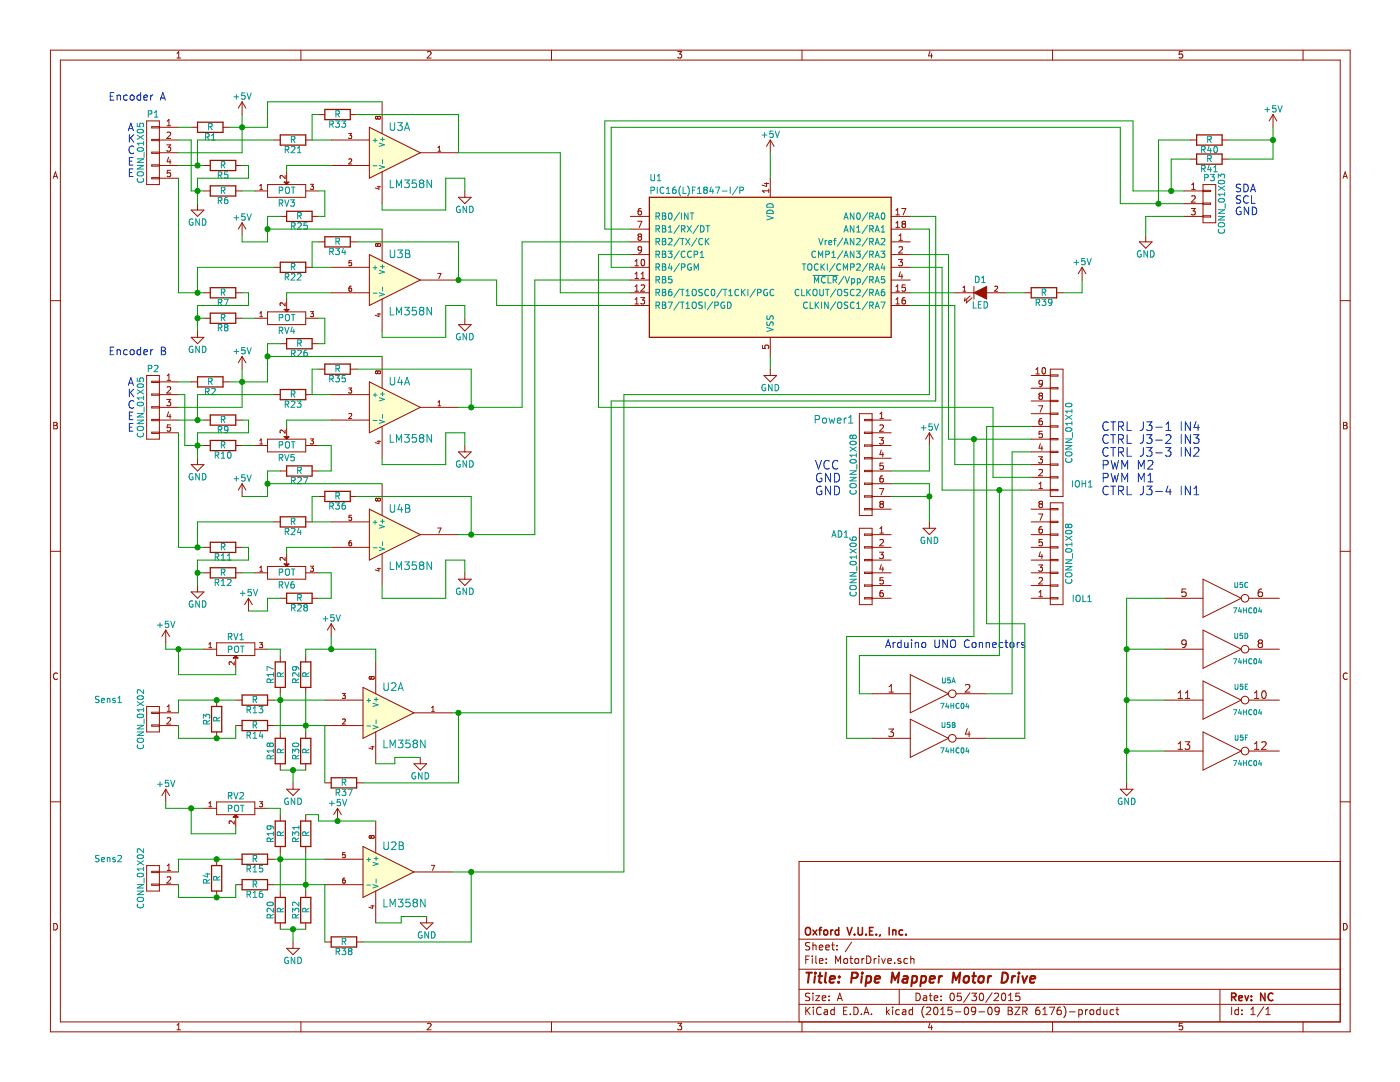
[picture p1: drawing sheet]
<svg xmlns="http://www.w3.org/2000/svg" width="279mm" height="216mm" viewBox="0 0 279 216" stroke-linecap="round" stroke-linejoin="round" font-family="sans-serif">
<g fill="none" stroke="#981200" stroke-width=".2">
<path d="M10.1 10h259.3v195.9h-259.3zM12 12h255.5v191.9h-255.5zM35.3 11.6h.7M35.3 10.6l.4-.3v1.3M60.1 10v2M85.3 10.4l.5-.1 .2 .3-.8 1h.8M110.1 10v2M135.2 10.3h.8l-.4 .5h.3l.1 .2v.5l-.2 .1-.6-.1M160.1 10v2M185.6 10.2l-.3 1h.8M185.9 10.7v.9M210.1 10v2"/>
<path d="M236 10.3h-.6l-.1 .6 .2-.1h.4l.1 .5-.2 .3-.5-.1M260.1 10v2M10.6 35.6l.5-1.3 .4 1.3M10.7 35.2h.7M29.3 24.1h2.5v12.7h-2.5zM31.8 30.5h3.8M31.8 33h3.8M31.8 27.9h3.8M31.8 25.4h3.8M31.8 25.3h-1.5v.2h1.5M31.8 27.8h-1.5v.3h1.5M31.8 30.4h-1.5v.2h1.5"/>
<path d="M31.8 32.9h-1.5v.2h1.5M31.8 35.4h-1.5v.3h1.5M31.8 35.6h3.8M33.3 28.9h.8l-.5 .5 .4 .1v.5l-.2 .2-.5-.2M33.4 26.5l.4-.1 .3 .3-.8 .9h.8M33.4 24.2l.3-.4v1.3M33.4 25.1h.7M33.6 31.4l-.2 .9h.7M33.9 31.9v.8M34 34h-.6v.6l.1-.1 .5 .1v.5l-.2 .2-.4-.2M38.2 25.4h1.2M40.7 33h1.3"/>
<path d="M40.7 38.1h1.3M44.5 25.4h1.3M47 33h1.3M47 38.1h1.3M48.3 20.3l-.7 1.3M48.3 20.3v2.6M48.3 20.3l.8 1.3M50.9 38.1h2.5M51.8 37.8h.6M51.8 37.1l.3-.3v1M53.4 36.8h7.6v2.6h-7.6zM54.7 27.9h1.2"/>
<path d="M56.9 35v.6l-.7-.6-.3 .2 .1 .4M57.2 34.3v2M61 27.9h1.3M61 38.1h2.6M62 36.8h.6l-.4 .4 .3 .1v.4l-.1 .1-.4-.1M63.6 22.9h1.2M66.1 33h7.6M66.1 27.9h7.6M69.6 26.6h.6l-.3 .4 .3 .1v.4l-.2 .1-.4-.1M69.6 31.8l.4-.1 .2 .3-.6 .7h.6M69.9 22.9h1.3M73.7 25.4l10.2 5.1-10.2 5.1z"/>
<path d="M75.3 37.3h.7M75.4 23.4l-.2-.2-.3 .2 .2 .4 .3-.2M75.4 23.4v.2M75.4 23.4l.2-.2 .4 .2-.3 .4-.3-.2M75.6 37.1v.6l-.7-.2M76.3 20.3v6.4M76.3 34.3v6.3M83.9 30.5h7.6M87.4 30.2h.6M87.4 29.5l.3-.3v1M91.5 39.4h2.5l-1.2 1.2zM92.8 38.1v1.3"/>
<path d="M152.6 36.6h.8M153 36.4v.8l-.9-.3M153.4 37.7v.7M153.4 38.1h-1.2l.3 .3M153.7 27.9v2.6M153.7 35.6v3.8M153.7 27.9l-.7 1.3M153.7 27.9l.8 1.3M236.3 38.1h3.8M237.5 27.9h1.3M237.5 31.7h1.3M237.8 37.8h.7"/>
<path d="M237.8 36.9l.4-.4v1.3M237.8 39.2l.5-.1 .2 .3-.8 .9h.8M240.1 36.8h2.5v7.6h-2.5zM240.1 38h1.5v.2h-1.5M243.9 27.9h1.3M243.9 31.7h1.3M254.1 22.9l-.8 1.2M254.1 22.9v2.5M254.1 22.9l.7 1.2M268 35.6l.5-1.3 .4 1.3M268.2 35.2h.6M10.1 60h1.9"/>
<path d="M38.2 41.9h2.5l-1.3 1.3zM39.4 40.6v1.3M40.7 58.4h1.3M47 58.4h1.3M48.3 44.4v2.6M48.3 44.4l-.7 1.3M48.3 44.4l.8 1.3M54.7 53.3h1.2M55.9 43.2h1.3M57.2 59.7v2M61 53.3h1.3M62.3 43.2h1.3"/>
<path d="M63.6 48.3h1.2M66.1 58.4h7.6M66.1 53.3h7.6M69.9 48.3h1.3M70.1 57.1l-.3 .1-.2 .7 .2 .2 .4-.1-.1-.5h-.3l-.2 .2M70.2 52h-.5l-.1 .5h.5l.1 .4-.2 .1-.4-.1M73.7 50.8l10.2 5.1-10.2 5.1zM75.4 48.8l-.2-.2-.3 .2 .2 .4 .3-.2M75.4 48.8l.2-.2 .4 .2-.3 .4-.3-.2M75.4 48.8v.2M76.3 45.7v6.4M76.3 59.7v6.3"/>
<path d="M83.9 55.9h7.6M87.4 54.6h.6l-.4 1M125.8 58.4h3.8M125.8 53.3h3.8M125.8 55.9h3.8M125.8 48.3h3.8M125.8 50.8h3.8M125.8 43.2h3.8M125.8 45.7h3.8M126.7 58.1h.7M126.7 54.7l.4-.4v1.3M126.7 53h.7"/>
<path d="M126.7 52.1l.4-.3v1.2M126.7 57.2l.4-.4v1.3M126.7 59.7l.4-.3v1.3M126.7 55.6h.7M127.3 44.1h.8l-.5 1.3M127.6 47.2l-.3 .3 .1 .3 .2 .2h.2l.2-.3v-.4l-.2-.1M127.6 47.2l-.3-.2 .3-.3 .4 .1v.2l-.2 .2M127.6 47.2h.2M127.9 59.4h.8l-.5 .5 .4 .1v.5l-.2 .2-.5-.2M127.9 41.6l-.3 .1-.2 .2-.1 .7 .3 .3 .4-.2v-.4l-.1-.2h-.3l-.3 .2M127.9 56.9l.5-.1 .3 .4-.8 .9h.8M127.9 55.6h.8"/>
<path d="M127.9 54.7l.4-.4v1.3M128 51.9l.2-.1a.67 .67 0 0 1 .5 .6 .67 .67 0 0 1-.5 .6l-.3-.4zM128 49.8l-.2 .2h-.2l-.3-.2 .1-.5 .4-.1 .2 .3a.84 .84 0 0 1-.3 1h-.3M177.9 58.4h3.8M177.9 53.3h3.8M177.9 55.9h3.8M177.9 48.3h3.8M177.9 50.8h3.8M177.9 43.2h3.8M177.9 45.7h3.8M178.8 58.1h.7M178.8 42.9h.7"/>
<path d="M178.8 42l.4-.4v1.3M178.8 44.5l.4-.4v1.3M178.8 57.2l.4-.4v1.3M178.8 59.7l.4-.3v1.3M178.8 45.4h.7M179.3 51.8h.8l-.4 .4 .4 .1v.6l-.2 .1-.6-.1M179.4 48h.7M179.4 47l.4-.3v1.3M179.4 49.3l.5-.1 .2 .4-.8 .9h.8M179.7 54.2l-.3 .9h.8M179.9 41.6h.9l-.6 1.3M180 54.7v.9"/>
<path d="M180.2 44.7l-.2-.3 .2-.3 .5 .1v.2l-.2 .3M180.2 44.7l-.2 .2 .1 .4 .1 .1h.3l.2-.2v-.4l-.2-.1M180.2 44.7h.3M180.6 59.4h-.4l-.1 .3-.1 .7 .2 .3 .5-.2v-.4l-.1-.2h-.4l-.2 .2M180.7 56.8h-.6l-.1 .6 .2-.1 .5 .1v.6l-.2 .1-.5-.1M190.6 58.4h3.8M192.2 58.1h.5M192.2 57.4l.3-.3v1M193.6 59.1l-1.1 1 .1-.7M194 59.4l-1.2 1.1 .2-.7M194.4 57.1v2.6M196.9 58.4h3.8"/>
<path d="M198.5 57.2l.4-.1 .2 .3-.6 .7h.6M204.5 58.4h1.3M210.9 58.4h1.2M216 53.3l-.8 1.3M216 53.3v2.6M216 53.3l.7 1.3M227.4 48.3h2.5l-1.2 1.2zM228.7 47v1.3M236.3 43.2h3.8M236.3 40.6h3.8M237.7 41.6h.8l-.4 .5 .4 .1v.5l-.2 .2-.6-.2M240.1 43.1h1.5v.2h-1.5"/>
<path d="M240.1 40.5h1.5v.3h-1.5M267.5 60h1.9M29.3 74.9h2.5v12.7h-2.5zM31.8 76.2h3.8M31.8 76.1h-1.5v.2h1.5M31.8 78.6h-1.5v.3h1.5M31.8 78.7h3.8M33.3 79.7h.8l-.5 .5 .4 .1v.5l-.2 .2-.5-.2M33.4 77.3l.4-.1 .3 .3-.8 .9h.8M33.4 75.9h.7M33.4 75l.3-.4v1.3M38.2 76.2h1.2"/>
<path d="M38.2 67.3h2.5l-1.3 1.3zM39.4 66v1.3M40.7 63.5h1.3M44.5 76.2h1.3M47 63.5h1.3M48.3 71.1v2.6M48.3 71.1l-.7 1.3M48.3 71.1l.8 1.3M50.9 63.5h2.5M51.8 62.5l.3-.3v1M51.8 63.2h.6M53.4 62.2h7.6v2.6h-7.6z"/>
<path d="M54.7 78.7h1.2M55.9 68.6h1.3M56.9 60.4v.6l-.7-.6-.3 .2 .1 .4M61 63.5h2.6M61 78.7h1.3M62 62.2h.6l-.4 .4 .3 .1v.4l-.1 .1-.4-.1M62.3 68.6h1.3M63.6 73.7h1.2M66.1 78.7h7.6M69.6 77.4h.6l-.3 .4 .3 .1v.4l-.2 .1-.4-.1M69.9 73.7h1.3M73.7 76.2l10.2 5.1-10.2 5.1z"/>
<path d="M75.3 62.7h.7M75.4 74.2l-.2-.2-.3 .2 .2 .4 .3-.2M75.4 74.2v.2M75.4 74.2l.2-.2 .4 .2-.3 .4-.3-.2M75.6 62.5v.6l-.7-.2M76.3 71.1v6.4M91.5 64.8h2.5l-1.2 1.2zM92.8 63.5v1.3M125.8 61h3.8M126.7 60.7h.7M152.2 68.9v.6l.5 .1-.1-.2 .1-.5h.6l.1 .2-.1 .5M152.5 74.9h2.5l-1.3 1.3z"/>
<path d="M153.7 67.3v3.8M153.7 73.7v1.2M177.9 61h3.8M178.8 60.7h.7M205.8 77.5h3.8M205.8 74.9h3.8M206.7 74.6h.7M206.7 73.7l.4-.3v1.2M207.6 79l-.3-.3 .3-.3 .4 .1 .1 .2-.3 .3M207.6 79l-.3 .2 .1 .4 .2 .1h.2l.3-.2-.1-.4-.2-.1M207.6 79h.2M208.1 73.5l.1-.1a.67 .67 0 0 1 .5 .6 .67 .67 0 0 1-.5 .6l-.2-.5z"/>
<path d="M208.1 76.4l-.3 .3h-.2l-.3-.3 .1-.5h.4l.3 .2a.84 .84 0 0 1-.4 1.1h-.3M209.6 73.7h2.5v25.4h-2.5zM209.6 74.8h1.5v.3h-1.5M209.6 77.3h1.5v.3h-1.5M209.6 79.9h1.5v.2h-1.5M10.7 84.3h.5l.2 .2-.2 .4 .3 .2-.3 .5h-.5zM10.7 84.9h.5M31.8 86.2h-1.5v.3h1.5M31.8 83.7h-1.5v.2h1.5M31.8 83.8h3.8M31.8 86.4h3.8M31.8 81.2h-1.5v.2h1.5"/>
<path d="M31.8 81.3h3.8M33.6 82.2l-.2 .9h.7M33.9 82.7v.8M34 84.8h-.6v.6l.1-.1 .5 .1v.5l-.2 .2-.4-.2M38.2 92.7h2.5l-1.3 1.3zM39.4 91.4v1.3M40.7 83.8h1.3M40.7 88.9h1.3M47 83.8h1.3M47 88.9h1.3M48.3 96.5v2.6M48.3 96.5l-.7 1.3"/>
<path d="M48.3 96.5l.8 1.3M50.9 88.9h2.5M51.8 88.6h.6M51.8 87.9l.3-.3v1M53.4 87.6h7.6v2.6h-7.6zM55.9 94h1.3M56.9 85.8v.6l-.7-.6-.3 .2 .1 .4M57.2 85.1v2M61 88.9h2.6M62 87.6h.6l-.4 .4 .3 .1v.4l-.1 .1-.4-.1M62.3 94h1.3M63.6 99.1h1.2"/>
<path d="M66.1 83.8h7.6M69.6 82.6l.4-.1 .2 .3-.6 .7h.6M69.9 99.1h1.3M75.3 88.1h.7M75.4 99.6l-.2-.2-.3 .2 .2 .4 .3-.2M75.4 99.6v.2M75.4 99.6l.2-.2 .4 .2-.3 .4-.3-.2M75.6 87.9v.6l-.7-.2M76.3 85.1v6.3M76.3 96.5v6.4M83.9 81.3h7.6M87.4 81h.6"/>
<path d="M87.4 80.3l.3-.3v1M91.5 90.2h2.5l-1.2 1.2zM92.8 88.9v1.3M171.5 82.5h2.5v20.4h-2.5zM174 83.7h-1.5v.2h1.5M174 86.2h-1.5v.3h1.5M174 88.8h-1.5v.2h1.5M174 91.3h-1.5v.3h1.5M174 93.9h-1.5v.2h1.5M174 96.4h-1.5v.2h1.5M174 98.9h-1.5v.3h1.5M174 83.8h3.9"/>
<path d="M174 86.4h3.9M174 88.9h3.9M174 91.4h3.9M174 94h3.9M174 96.5h3.9M174 99.1h3.9M175.5 87.3h.8l-.4 .5 .4 .1v.6l-.2 .1-.6-.1M175.5 97.5h.9l-.6 1.3M175.6 82.6l.4-.4v1.3M175.6 84.9l.5-.1 .2 .3-.8 1h.8M175.6 83.5h.7M175.9 89.8l-.3 .9h.8"/>
<path d="M176.2 94.9l-.4 .1-.2 .2v.8l.2 .2 .5-.1v-.4l-.1-.2-.4-.1-.2 .3M176.2 90.3v.8M176.3 92.4h-.7v.6l.2-.1 .5 .1v.5l-.2 .2-.5-.2M185.5 86.4v2.5M185.5 86.4l-.8 1.2M185.5 86.4l.7 1.2M205.8 82.5h3.8M205.8 97.8h3.8M205.8 95.2h3.8M205.8 92.7h3.8M205.8 90.2h3.8M205.8 87.6h3.8"/>
<path d="M205.8 85.1h3.8M205.8 80h3.8M207.3 91.1h.8l-.5 .5 .4 .1v.6l-.2 .1-.5-.1M207.3 81h.8l-.5 1.2M207.3 93.8l.5-.1 .3 .3-.8 .9h.8M207.3 97.5h.8M207.3 96.6l.4-.4v1.3M207.6 88.5l-.3 .9h.8M207.9 83.5l-.3 .1-.2 .2-.1 .7 .3 .3 .4-.1 .1-.5-.2-.2h-.3l-.3 .2M207.9 89v.9M208 86.1h-.6l-.1 .5 .2-.1 .5 .1v.6l-.2 .1-.5-.1M209.6 82.4h1.5v.3h-1.5"/>
<path d="M209.6 85h1.5v.2h-1.5M209.6 87.5h1.5v.3h-1.5M209.6 90h1.5v.3h-1.5M209.6 92.6h1.5v.2h-1.5M209.6 95.1h1.5v.3h-1.5M209.6 97.7h1.5v.2h-1.5M268.1 84.3h.5l.2 .2-.2 .4 .3 .2-.3 .5h-.5zM268.1 84.9h.5M10.1 110h1.9M38.2 118.1h2.5l-1.3 1.3zM39.4 116.8v1.3M40.7 109.2h1.3"/>
<path d="M40.7 114.3h1.3M47 109.2h1.3M47 114.3h1.3M49.6 119.4l-.8 1.2M49.6 119.4v2.5M49.6 119.4l.7 1.2M50.9 114.3h2.5M51.8 113.3l.3-.3v1M51.8 114h.6M53.4 113h7.6v2.6h-7.6zM54.7 104.1h1.2M55.9 119.4h1.3"/>
<path d="M56.9 111.2v.6l-.7-.6-.3 .2 .1 .4M57.2 110.5v2M61 114.3h2.6M61 104.1h1.3M62 113h.6l-.4 .4 .3 .1v.4l-.1 .1-.4-.1M62.3 119.4h1.3M66.1 109.2h7.6M66.1 104.1h7.6M70.1 107.9l-.3 .1-.2 .7 .2 .2 .4-.1-.1-.5h-.3l-.2 .2M70.2 102.8h-.5l-.1 .5h.5l.1 .4-.2 .1-.4-.1M73.7 101.6l10.2 5.1-10.2 5.1zM75.3 113.5h.7"/>
<path d="M75.6 113.3v.6l-.7-.2M76.3 110.5v6.3M83.9 106.7h7.6M87.4 105.4h.6l-.4 1M91.5 115.6h2.5l-1.2 1.2zM92.8 114.3v1.3M171.5 105.4h2.5v15.2h-2.5zM174 119.3h-1.5v.2h1.5M174 101.5h-1.5v.2h1.5M174 106.6h-1.5v.2h1.5M174 109.1h-1.5v.2h1.5M174 111.6h-1.5v.3h1.5"/>
<path d="M174 114.2h-1.5v.2h1.5M174 116.7h-1.5v.3h1.5M174 106.7h3.9M174 109.2h3.9M174 111.8h3.9M174 114.3h3.9M174 116.8h3.9M174 119.4h3.9M174 101.6h3.9M175.5 110.2h.8l-.4 .5 .4 .1v.5l-.2 .2-.6-.2M175.6 106.4h.7M175.6 105.5l.4-.4v1.3"/>
<path d="M175.6 107.7l.5-.1 .2 .4-.8 .9h.8M175.8 100.6l-.2-.3 .2-.3 .5 .1v.2l-.2 .3M175.8 100.6l-.2 .2v.4l.2 .1h.3l.2-.3v-.3l-.2-.1M175.8 100.6h.3M175.9 112.6l-.3 1h.8M176.2 117.8l-.4 .1-.2 .2v.7l.2 .3 .5-.2v-.4l-.1-.2h-.4l-.2 .2M176.2 113.1v.9M176.3 115.3h-.7v.5l.2-.1 .5 .1v.6l-.2 .1-.5-.1M184.2 105.4h2.5l-1.2 1.3zM185.5 104.1v1.3M205.8 106.7h3.8M205.8 109.2h3.8"/>
<path d="M205.8 111.8h3.8M205.8 114.3h3.8M205.8 116.8h3.8M205.8 119.4h3.8M205.8 101.6h3.8M205.8 104.1h3.8M207.3 112.7h.8l-.5 .5 .4 .1v.6l-.2 .1-.5-.1M207.3 102.6h.8l-.5 1.2M207.3 115.4l.5-.1 .3 .3-.8 .9h.8M207.3 119.1h.8M207.3 118.2l.4-.4v1.3M207.6 100.6l-.3-.3 .3-.3 .4 .1 .1 .2-.3 .3"/>
<path d="M207.6 100.6h.2M207.6 100.6l-.3 .2 .1 .4 .2 .1h.2l.3-.3-.1-.3-.2-.1M207.6 110.1l-.3 .9h.8M207.9 105.1l-.3 .1-.2 .2-.1 .7 .3 .3 .4-.2 .1-.4-.2-.2h-.3l-.3 .2M207.9 110.6v.9M208 107.6h-.6l-.1 .6 .2-.1 .5 .1v.6l-.2 .1-.5-.1M209.6 119.3h1.5v.2h-1.5M209.6 116.7h1.5v.3h-1.5M209.6 114.2h1.5v.2h-1.5M209.6 111.6h1.5v.3h-1.5M209.6 109.1h1.5v.2h-1.5M209.6 106.6h1.5v.2h-1.5"/>
<path d="M209.6 100.3h2.5v20.3h-2.5zM209.6 101.5h1.5v.2h-1.5M209.6 104h1.5v.3h-1.5M232.5 119.4h7.6M236.7 117.5h-.8l-.1 .8 .3-.2 .5 .1 .1 .6-.3 .2-.6-.1M240.1 115.6l7.6 3.8-7.6 3.8zM249.2 119.4h6.1M251.8 117.5l-.4 .1a.99 .99 0 0 0 0 1.4l.5-.1 .1-.5-.3-.3h-.3l-.3 .3M267.5 110h1.9M11.5 134.4a.62 .62 0 0 0-.9 .4 .62 .62 0 0 0 .6 .8l.3-.1M33.1 125.7l-.8 1.3M33.1 125.7v2.6"/>
<path d="M33.1 125.7l.7 1.3M40.7 129.5h2.5M41.7 129.2h.5M41.7 128.5l.3-.3v1M43.2 128.3h7.7v2.5h-7.7zM43.2 139.7v1.3M46.7 132.1v.6l-.7-.6-.3 .1 .1 .4M47 131.3v2M47 139.7h1.3M50.9 129.5h2.5M51.8 128.2h.6l-.3 .4 .3 .1v.4l-.2 .1-.4-.1M53.4 139.7h1.3"/>
<path d="M55.9 130.8v1.3M55.9 137.2v1.2M61 130.8v1.3M61 137.2v1.2M64.8 139.7h7.6M66.1 124.5l-.8 1.2M66.1 124.5v2.5M66.1 124.5l.8 1.2M68.3 138.4h.6l-.3 .4 .3 .1v.4l-.2 .1-.4-.1M72.4 137.2l10.2 5-10.2 5.1zM74.1 135.2l-.2-.2-.2 .2 .2 .3 .2-.1M74.1 135.2v.2"/>
<path d="M74.1 135.2l.2-.2 .4 .2-.2 .3-.4-.1M75 132.1v6.3M174 138.4h7.7M177.4 138.1h.9M177.4 137l.5-.4v1.5M181.7 134.6l7.6 3.8-7.6 3.8zM190.8 138.4h6.1M192.7 136.7l.5-.1 .4 .4-1 1.1h1M232.5 129.5h7.6M232.5 139.7h7.6M235.1 139.4h.9M235.1 138.3l.5-.5v1.6"/>
<path d="M236.6 139.4h.8M236.6 138.3l.4-.5v1.6M236.7 128.3l-.3 .3h-.3l-.3-.3 .1-.5 .5-.1a.96 .96 0 0 1-.1 1.5h-.3M240.1 125.7l7.6 3.8-7.6 3.8zM240.1 135.9l7.6 3.8-7.6 3.8zM249.2 129.5h6.1M249.2 139.7h6.1M250.3 139.4h.9M250.3 138.3l.5-.5v1.6M251.4 128.3l-.3 .3v.3l.3 .3h.3l.3-.3v-.3l-.3-.3M251.4 128.3l-.3-.3 .3-.3 .4 .1 .2 .2-.3 .3M251.4 128.3h.3"/>
<path d="M251.9 138l.3-.2a.81 .81 0 0 1 .5 .8 .81 .81 0 0 1-.5 .8l-.3-.2-.1-.4zM268.9 134.4a.62 .62 0 0 0-.9 .4 .62 .62 0 0 0 .6 .8l.3-.1M10.1 160h1.9M29.3 141h2.5v5h-2.5zM31.8 142.2h3.8M31.8 144.8h3.8M31.8 144.7h-1.5v.2h1.5M31.8 142.1h-1.5v.3h1.5M33.1 157.5v2.5M33.1 157.5l-.8 1.2M33.1 157.5l.7 1.2M33.4 141.9h.7"/>
<path d="M33.4 143.3l.4-.1 .3 .4-.8 .9h.8M33.4 141l.3-.3v1.2M43.2 146v1.3M47 144.8h1.3M51.8 160h.6l-.3 .4 .3 .1v.4l-.2 .1-.4-.1M53.4 144.8h1.3M55.9 146v1.3M55.9 152.4v1.3M57.2 157.5h2.5l-1.2 1.2zM58.5 156.2v1.3M61 146v1.3M61 152.4v1.3"/>
<path d="M64.8 144.8h7.6M64.8 156.2h1.3M68.4 143.6l.3-.1 .2 .3-.6 .7h.6M71.2 156.2h1.2M74 149h.7M74.4 148.9v.6l-.8-.2M75 146v6.4M82.6 152.4h2.5l-1.2 1.3zM82.6 142.2h7.6M83.9 151.1v1.3M86.1 141.9h.6M86.1 141.2l.3-.3v1"/>
<path d="M174 147.3h7.7M177.4 145.5h.9l-.5 .5 .4 .1 .1 .2-.1 .5-.2 .2h-.4l-.2-.2M181.7 143.5l7.6 3.8-7.6 3.8zM190.8 147.3h6.1M193 145.4l-.3 1.1h.9M193.4 146v1M223.6 157.5h2.5l-1.3 1.2zM224.8 156.2v1.3M232.5 149.9h7.6M235.1 148.4l.5-.4v1.5M235.1 149.5h.9M236.5 148h.9l-.5 .6 .4 .1 .1 .2v.5l-.3 .1h-.4l-.2-.1"/>
<path d="M240.1 146l7.6 3.9-7.6 3.8zM249.2 149.9h6.1M250.3 148.4l.5-.4v1.5M250.3 149.5h.9M251.8 148.2l.6-.2 .3 .4-1 1.1h1M267.5 160h1.9M29.3 172.7h2.5v5.1h-2.5zM31.8 176.5h3.8M31.8 174h3.8M31.8 173.9h-1.5v.2h1.5M31.8 176.4h-1.5v.3h1.5M33.4 175.1l.4-.1 .3 .3-.8 .9h.8"/>
<path d="M33.4 172.8l.3-.4v1.3M33.4 173.7h.7M40.7 161.3h2.5M41.7 160.3l.3-.3v1M41.7 161h.5M43.2 160h7.7v2.6h-7.7zM43.2 171.4v1.3M43.2 177.8v1.3M46.7 163.8v.6l-.7-.6-.3 .2 .1 .4M47 163.1v2M47 171.4h1.3M47 176.5h1.3"/>
<path d="M50.9 161.3h2.5M53.4 171.4h1.3M53.4 176.5h1.3M55.9 162.6v1.2M55.9 168.9v1.3M55.9 177.8v1.3M61 162.6v1.2M61 168.9v1.3M61 177.8v1.3M64.8 171.4h7.6M64.8 176.5h7.6M67.4 161.3l-.8 1.3"/>
<path d="M67.4 161.3v2.5M67.4 161.3l.7 1.3M68.8 175.2l-.3 .1-.1 .7 .1 .2 .4-.1-.1-.5h-.3l-.1 .2M68.9 170.1h-.5v.5h.4l.1 .4-.2 .1-.3-.1M72.4 168.9l10.2 5.1-10.2 5.1zM74.1 166.9l-.2-.2-.2 .2 .2 .4 .2-.2M74.1 166.9l.2-.2 .4 .2-.2 .4-.4-.2M74.1 166.9v.2M75 163.8v6.4M75 177.8v6.3M82.6 174h7.6M86.1 172.7h.6l-.4 1"/>
<path d="M267.5 171.9h-108v32M10.7 184.3a.65 .65 0 0 1 .8 .6 .65 .65 0 0 1-.8 .7zM55.9 184.1v1.3M57.2 189.2h2.5l-1.2 1.3zM58.5 188v1.2M61 184.1v1.3M64.8 188h1.3M71.2 188h1.2M74 180.8h.7M74.4 180.6v.7l-.8-.3M83.9 184.1h2.5l-1.3 1.3zM85.1 182.9v1.2"/>
<path d="M159.5 197.4h108M159.5 193.4h108M159.5 187.4h108M160.8 191.5h.5M161.5 190.8h-.7v1.5M161.6 198.2h-.6l-.3 .3 .1 .3 .7 .3v.4l-.2 .2-.6-.1M161.6 188.1h-.6l-.3 .2 .1 .3 .7 .4v.4l-.2 .2-.6-.1M162.1 190.8v.1M162.1 191.3v1M162.2 188.1v1.5M162.2 198.2v.1M162.2 198.7v1"/>
<path d="M162.2 188.7l.2-.1h.4l.1 1M162.8 198.7h.8l-.8 1h.8M162.8 190.8v1.2l.2 .3M163.5 189.1l.7-.2v-.3h-.5l-.2 .2 .1 .7h.6M163.5 191.8l.7-.2v-.3h-.4l-.3 .2 .1 .7h.6M164.1 199.2l.7-.2v-.2l-.5-.1-.2 .2 .1 .7h.6M164.8 189.1l.7-.2v-.3h-.5l-.2 .2 .1 .7h.6M164.9 192.1v.2M164.9 191.3v.2M165.5 199.5v.2M165.5 198.8v.1M166 188.6h.5"/>
<path d="M166.2 188.1v1.3l.3 .2M166.8 192.3v-1.5l.5 1 .4-1v1.5M167 189.4v.2M167 188.6v.2M167.1 199.7l.5-1.5 .5 1.5M167.2 199.2h.8M168.5 191.4l.2-.1 .4 .1 .1 .6-.2 .2-.3 .1-.2-.2zM169.6 191.3h.6M169.8 190.8v1.2l.4 .3M170 188l-1.3 1.9M170.7 191.4l.2-.1 .4 .1 .1 .6-.1 .2-.4 .1-.2-.2zM172 191.3v1"/>
<path d="M172.4 191.3l-.4 .2M173 190.8a.76 .76 0 0 1 .8 .7 .76 .76 0 0 1-.8 .8zM174.5 191.3v1M174.9 191.3l-.4 .2M175.4 190.8v.1M175.4 191.3v1M176 191.3l.3 1 .4-1M177.2 191.8l.7-.2-.1-.3h-.4l-.2 .2v.7h.6M178.5 192.1v.2M179.5 197.4v3M179.8 191.3a.37 .37 0 0 0-.6 .2l.1 .2 .5 .1v.2l-.2 .3-.4-.1M181.1 191.3h-.4l-.3 .2 .1 .6 .2 .2 .4-.1"/>
<path d="M181.8 191.4l.2-.1h.4v1M181.8 190.8v1.5M182.8 198.2a.76 .76 0 0 1 .9 .7 .76 .76 0 0 1-.9 .8zM184.3 198.8h.6v.9M184.9 199l-.4 .1-.3 .2 .3 .4 .4-.1M185.5 198.7h.5M185.7 198.2v1.3l.3 .2M186.4 199.2l.8-.2-.1-.2-.4-.1-.3 .2 .1 .7h.6M187.8 199.5v.2M187.8 198.8v.1M189.7 198.3l.2-.1a.8 .8 0 0 1 .6 .7 .8 .8 0 0 1-.6 .8l-.2-.2-.1-.4zM191.8 198.2h-.7l-.1 .7 .2-.1h.5l.2 .2-.1 .5-.2 .2-.6-.2"/>
<path d="M193.6 198.1l-1.3 1.9M193.9 198.2h1l-.5 .6 .4 .1v.6l-.2 .2-.7-.2M195.6 198.3l.2-.1a.8 .8 0 0 1 .5 .7 .8 .8 0 0 1-.5 .8l-.2-.2-.2-.4zM198 198.1l-1.3 1.9M198.4 198.3l.6-.1 .3 .4-.9 1.1h.9M200 198.3l.2-.1a.8 .8 0 0 1 .5 .7 .8 .8 0 0 1-.5 .8l-.2-.2-.1-.4zM201.3 199.7h.8M201.3 198.6l.4-.4v1.5M203.5 198.2h-.7l-.1 .7 .2-.1h.5l.2 .2-.1 .5-.2 .2-.6-.2M243.5 197.4v6.5M268.1 184.3a.65 .65 0 0 1 .8 .6 .65 .65 0 0 1-.8 .7zM35.3 204.5l.4-.3v1.3"/>
<path d="M35.3 205.5h.7M60.1 203.9v2M85.3 204.3l.5-.1 .2 .3-.8 1h.8M110.1 203.9v2M135.2 204.2h.8l-.4 .5h.3l.1 .2v.5l-.2 .1-.6-.1M159.5 200.4h108M160.1 203.9v2M160.8 201v1.5M161 201.6l.7 .9M161.7 201l-.9 .8M162.3 201v.1M162.3 201.5v1"/>
<path d="M163.9 201.1a.71 .71 0 0 0-1 .5 .71 .71 0 0 0 .7 .9l.3-.2M164.5 201.5h.6l.1 1M165.2 201.8l-.5 .1-.3 .2 .3 .4 .5-.1M166.5 201.5h-.4l-.3 .3 .1 .5 .2 .2 .4-.1M166.5 201v1.5M168.4 201.7h.5M169.1 201h-.7v1.5h.7M169.7 202.3v.2M170.4 201a.76 .76 0 0 1 .9 .7 .76 .76 0 0 1-.9 .8zM171.9 202.3v.2M172.4 202.5l.5-1.5 .5 1.5M172.5 202h.8"/>
<path d="M173.9 202.3v.2M176.9 201v1.5M177.1 201.9l.4 .6M177.5 201.5l-.6 .5M178.1 201v.1M178.1 201.5v1M179.5 201.5h-.4l-.3 .3v.5l.3 .2 .4-.1M180.1 201.5h.6l.1 1M180.8 201.8l-.5 .1-.2 .2 .2 .4 .5-.1M182.1 201.5h-.4l-.3 .3 .1 .5 .2 .2 .4-.1M182.1 201v1.5M184.4 200.8a1.71 1.71 0 0 0 0 2.2"/>
<path d="M184.9 201.1l.6-.1 .3 .4-1 1.1h1M185.6 204.1l-.3 1h.8M185.9 204.6v.9M186.5 201.1l.2-.1a.8 .8 0 0 1 .5 .7 .8 .8 0 0 1-.5 .8l-.2-.2-.2-.4zM187.7 202.5h.9M187.7 201.4l.5-.4v1.5M189.9 201h-.7v.7l.2-.2 .5 .1 .1 .2-.1 .5-.2 .2-.5-.2M190.7 201.9h1.1M192.6 201.1l.2-.1a.8 .8 0 0 1 .5 .7 .8 .8 0 0 1-.5 .8l-.2-.2-.2-.4zM194.7 201.6l-.3 .3h-.3l-.2-.3 .1-.6h.4l.2 .1a1.19 1.19 0 0 1-.2 1.3l-.4 .1M195.4 201.9h1.1M197.4 201h.1a.8 .8 0 0 1 .5 .7 .8 .8 0 0 1-.5 .8 .97 .97 0 0 1-.1-1.5z"/>
<path d="M199.4 201.6l-.3 .3h-.3l-.2-.3 .1-.6h.4l.2 .1a1.19 1.19 0 0 1-.2 1.3l-.4 .1M201.2 201h.5l.3 .2-.1 .3-.2 .2 .3 .1 .1 .4-.3 .3h-.6zM201.2 201.7h.5M202.5 201h1.1l-1.1 1.5h1.1M204.1 201.8l.7-.1 .2-.2-.1-.4-.2-.1h-.6v1.5M204.5 201.8l.5 .7M207.4 201h-.4a1.11 1.11 0 0 0-.2 1.4l.5 .1 .2-.2v-.5l-.2-.3-.5 .1-.1 .2M208.1 202.5h.9M208.1 201.4l.4-.4v1.5M209.5 201h1l-.7 1.5M210.1 203.9v2M211.7 201h-.5a1.11 1.11 0 0 0-.1 1.4l.4 .1 .2-.2 .1-.5-.3-.3-.4 .1-.1 .2"/>
<path d="M212.3 200.8a1.71 1.71 0 0 1 0 2.2M213.4 201.9h1.2M215.3 201.5h.4l.3 .3-.1 .6h-.6M215.3 201.5v1.5M216.6 201.5v1M217.1 201.5l-.5 .3M217.6 201.6l.2-.1 .4 .1 .1 .6-.1 .2-.4 .1-.2-.2zM219.6 201.5h-.5l-.2 .3v.5l.2 .2 .5-.1M219.6 201v1.5M220.3 201.5l.1 .9 .3 .1 .2-.2M220.9 201.5v1M222.3 201.5h-.5l-.3 .3 .1 .5 .2 .2 .5-.1"/>
<path d="M222.7 201.5h.6M222.9 201v1.3l.4 .2M236 204.2h-.6l-.1 .6 .2-.1h.4l.1 .5-.2 .3-.5-.1M245.8 201v1.5M247.1 201.5h-.4l-.3 .3 .1 .5 .2 .2 .4-.1M247.1 201v1.5M247.9 202.3v.2M247.9 201.5v.2M249.6 202.5h.9M249.6 201.4l.5-.4v1.5M252.2 200.9l-1.3 1.9M252.6 202.5h.9"/>
<path d="M252.6 201.4l.5-.4v1.5M260.1 203.9v2"/>
<circle cx="248.5" cy="119.4" r=".76"/>
<circle cx="190" cy="138.4" r=".76"/>
<circle cx="248.5" cy="139.7" r=".76"/>
<circle cx="248.5" cy="129.5" r=".76"/>
<circle cx="190" cy="147.3" r=".76"/>
<circle cx="248.5" cy="149.9" r=".76"/>
</g>
<g fill="#981200" stroke="#981200" stroke-width=".2">
<path d="M194.4 58.4l2.5-1.3v2.6z"/>
<path d="M46.5 131.3l.5-.5 .6 .5z"/>
<path d="M47 162.6l.6 .5h-1.1z"/>
<path d="M56.7 36.3h1l-.5 .5z"/>
<path d="M56.7 61.7h1l-.5 .5z"/>
<path d="M56.7 87.1h1l-.5 .5z"/>
<path d="M56.7 112.5h1l-.5 .5z"/>
</g>
<g fill="none" stroke="#009596" stroke-width=".2">
<path d="M46.7 19.3h1M47.2 18.8v1M48.9 18.5h-.6l-.1 .6 .2-.1 .5 .1v.6l-.2 .1-.5-.1M49.3 18.5l.4 1.3 .4-1.3M27.4 33h1.3l-1.3 .7h1.3M27.4 24.6v.6l.6 .1-.1-.2 .1-.5h.5l.2 .2-.2 .5M27.4 31.7h1.3l-1.3 .7h1.3M27.4 27l1.3 .8M27.4 34.4a.83 .83 0 0 1 1.3 .2 .44 .44 0 0 1-.5 .5h-.6l-.2-.3zM27.4 26a.76 .76 0 0 1 1.3 .2 .74 .74 0 0 1-1.3-.1zM27.5 29.6a.69 .69 0 0 1 1.2 .3 .74 .74 0 0 1-1.3-.1zM27.5 35.6a.61 .61 0 0 0 .4 .8 .61 .61 0 0 0 .8-.6l-.2-.2"/>
<path d="M28.7 28.2v.8M28.7 28.6h-1.3l.3 .4M28.7 27l-1.3 .8M28.8 30.4v1M29.6 22.8l.6-.1 .1-.5-.7-.1v1.3M30.8 23.4h.7M30.8 22.5l.4-.4v1.3M41 27.3h.6l.1-.5-.7-.1v1.2M41.3 27.3l.4 .6M41.6 25.3l.6-.1 .1-.5-.7-.1v1.3M41.9 25.3l.4 .6M42.2 27l.4-.3v1.2"/>
<path d="M42.2 27.9h.8M43.6 35l.6-.1v-.5l-.6-.1v1.3M43.9 35l.4 .6M44.2 38l.6-.1v-.5l-.6-.1v1.3M44.2 32.9l.6-.1v-.4l-.6-.1v1.2M44.5 38l.4 .6M44.5 32.9l.4 .6M45.4 39.4h-.4l-.2 .3v.7l.2 .2 .4-.1 .1-.4-.1-.2h-.4l-.2 .2M45.4 34.3h-.6v.6l.2-.1 .4 .1v.5l-.1 .2-.5-.2M55.7 38l.6-.1 .1-.5-.7-.1v1.3M56.8 39.9l.4 1.2 .5-1.2M56.9 29.9l.6-.1 .1-.5-.7-.1v1.3"/>
<path d="M57 37.5l.2-.2 .4 .1a.83 .83 0 0 1-.1 1.2 .44 .44 0 0 1-.5-.4zM57.2 29.9l.4 .6M58 39.9h.8l-.5 .5 .4 .1v.5l-.2 .1-.5-.1M58.1 37.3h.8M58.1 29.3l.5-.1 .3 .4-.8 .9h.8M58.1 27.8h.7v-.5l-.7-.1v1.2M58.5 27.8l.4 .6M58.5 37.3v1.3M59.4 30.5h.7M59.4 29.6l.3-.4v1.3M65.8 24.8l.6-.1 .1-.5-.7-.1v1.3M66.1 24.8l.4 .6"/>
<path d="M67 24.1h.7l-.4 .5 .4 .1v.6l-.2 .1-.5-.1M67 22.8l.6-.1 .1-.5-.7-.1v1.3M67.3 22.8l.4 .6M68.2 24.1h.8l-.5 .5 .4 .1v.6l-.2 .1-.5-.1M74.5 33.1h.7M74.5 28h.7M74.9 27.6v.8M75.7 33l1 .4-1 .3M75.7 28.5l1 .4-1 .3M76 27.8h.7M76.3 27.4v.8M76.3 31.9v.8"/>
<path d="M77.9 24.5v1.2l.3 .3h.3l.3-.3v-1.2M77.9 35.9v1.5h.7M79.1 37.4v-1.5l.5 1.1 .5-1.1v1.5M79.4 24.5h.9l-.5 .6h.3l.2 .2-.1 .6-.2 .1h-.4l-.2-.1M80.7 26l.5-1.5 .5 1.5M80.8 35.9h.9l-.5 .6 .3 .1 .2 .2-.1 .5-.2 .1h-.4l-.2-.1M80.9 25.6h.7M83.1 35.9h-.8v.8l.2-.2 .5 .1 .1 .6-.3 .2-.5-.1M84 36.6l-.3-.3 .3-.4 .4 .1 .2 .2-.3 .4M84 36.6l-.3 .3v.3l.3 .2h.3l.3-.2v-.3l-.3-.3M84 36.6h.3M86.1 35.9v1.5l-.9-1.5v1.5"/>
<path d="M129.9 34.8v1l.2 .3h.3l.2-.3v-1M129.9 38l.6-.1 .1-.5-.7-.1v1.3M131.2 36.1h.7M131.2 35.2l.3-.4v1.3M131.2 37.3v1.3M132.5 37.4a.61 .61 0 0 0-.8 .5 .61 .61 0 0 0 .6 .7l.2-.1M133 38.6h.7M133 37.7l.4-.4v1.3M134.8 37.3l-.4 .1-.1 .2-.1 .8 .2 .2 .5-.1v-.5l-.1-.1-.4-.1-.2 .2M135.8 37.1a1.51 1.51 0 0 0 0 2M136.3 37.3v1.3h.6M137.2 37.1a1.51 1.51 0 0 1 0 2"/>
<path d="M138.2 37.9h.4M138.8 37.3h-.6v1.3M139.2 38.6h.7M139.2 37.7l.4-.4v1.3M140.7 37.9l-.3-.3 .3-.3 .4 .1 .1 .2-.3 .3M140.7 37.9l-.3 .2 .1 .4 .2 .1h.2l.3-.2-.1-.4-.2-.1M140.7 37.9h.2M141.9 37.3l-.2 .9h.7M142.2 37.7v.9M142.8 37.3h.8l-.5 1.3M144.2 38.1h.9M145.7 37.3v1.3"/>
<path d="M147.2 37.3l-1 1.6M147.7 38l.6-.1v-.5l-.6-.1v1.3M152.1 26.9h1M152.6 26.5v.9M154.3 26.2h-.6l-.1 .5 .2-.1 .5 .1v.6l-.2 .1-.5-.1M154.7 26.2l.4 1.2 .5-1.2M239.8 29.9l.6-.1 .1-.5-.7-.1v1.3M239.8 33.7l.6-.1 .1-.5-.7-.1v1.3M240.1 29.9l.4 .6M240.1 33.7l.4 .6M240.4 35.5l.6-.1 .1-.5-.7-.1v1.3M241 27.8h.6l.1-.5-.7-.1v1.2"/>
<path d="M241 31.6h.6l.1-.5-.7-.1v1.3M241.3 29.1l-.3 .9h.8M241.3 32.9l-.3 1h.8M241.3 27.8l.4 .6M241.3 31.6l.4 .7M241.6 34.8h.7l-.4 .5 .4 .1v.5l-.2 .2-.5-.2M241.6 29.6v.9M241.6 33.4v.9M242.2 34.3h.8M242.2 33.4l.4-.4v1.3M242.3 29.3l.2-.1a.67 .67 0 0 1 .5 .6 .67 .67 0 0 1-.5 .7l-.3-.5zM243.1 35.5v-.8l.5 .5 .1-.4h.6l.1 .2-.1 .5"/>
<path d="M243.1 37.1l1.3 .9M243.2 36.1a.76 .76 0 0 1 1.2 .3 .74 .74 0 0 1-1.3-.1zM243.2 39.8a.76 .76 0 0 1 1.2 .3 .74 .74 0 0 1-1.3-.2zM244.4 38.4v.7M244.4 38.8h-1.3l.4 .3M244.4 37.1l-1.3 .9M252.4 21.9h1M252.9 21.4v1M254.6 21.1h-.6v.6l.1-.1 .5 .1v.5l-.2 .2-.4-.2M255 21.1l.5 1.3 .4-1.3M38.5 43.7a.59 .59 0 0 0-.8 .6 .59 .59 0 0 0 .8 .6v-.5h-.2M39.8 43.7v1.3l-.7-1.3v1.3"/>
<path d="M40.4 43.7a.64 .64 0 0 1 .7 .6 .64 .64 0 0 1-.7 .7zM43.6 40h.6v-.5l-.6-.1v1.2M43.9 40l.4 .6M44.2 58.3l.6-.1v-.4l-.6-.1v1.2M44.5 58.3l.4 .6M44.7 59.7h.8l-.5 1.3M46.7 43.5h1M47.2 43v.9M48.9 42.7h-.6l-.1 .6 .2-.1 .5 .1v.5l-.2 .1-.5-.1M49.3 42.7l.4 1.2 .4-1.2M55.7 40.5h.6l.1-.5-.7-.1v1.2M56 40.5l.4 .6"/>
<path d="M56.9 55.3l.6-.1 .1-.5-.7-.1v1.3M57.2 55.3l.4 .6M58.1 53.2h.7v-.5l-.7-.1v1.2M58.1 54.7l.5-.1 .3 .4-.8 .9h.8M58.2 45.1l.6-.1 .1-.4-.7-.2v1.3M58.5 53.2l.4 .6M58.5 45.1l.4 .6M59.4 54.7l.4-.1 .3 .4-.8 .9h.8M59.4 43.1l.6-.1 .1-.5-.7-.1v1.3M59.4 44.6l.5-.2 .2 .4-.8 .9h.8M59.7 43.1l.4 .6M61.3 44.4h-.6l-.1 .6 .2-.1 .5 .1v.6l-.2 .1-.5-.1"/>
<path d="M65.8 50.2l.6-.1 .1-.5-.7-.1v1.3M66.1 50.2l.4 .6M67 49.5h.7l-.4 .5 .4 .1v.6l-.2 .1-.5-.1M67 48.2l.6-.1 .1-.5-.7-.1v1.3M67.3 48.2l.4 .6M68.5 49.5l-.2 .9h.7M68.8 49.9v.9M74.5 53.4h.7M74.5 58.5h.7M74.9 53v.8M75.7 58.4l1 .4-1 .3M75.7 53.9l1 .4-1 .3"/>
<path d="M76 53.2h.7M76.3 52.8v.8M76.3 57.3v.8M77.9 49.9v1.2l.3 .3h.3l.3-.3v-1.2M79.4 49.9h.9l-.5 .6h.3l.2 .2-.1 .6-.2 .1h-.4l-.2-.1M80.9 49.9h.5l.3 .3-.3 .4 .3 .1 .1 .4-.3 .3h-.6zM80.9 50.6h.5M91.8 41.2a.59 .59 0 0 0-.7 .6 .59 .59 0 0 0 .7 .5l.1-.4h-.3M93.1 41.1v1.3l-.7-1.3v1.3M93.7 41.1a.64 .64 0 0 1 .8 .7 .64 .64 0 0 1-.8 .6zM130.9 43.2l.6-.1 .1-.5-.7-.1v1.3M130.9 48.2h.6l.1-.5-.7-.1v1.2"/>
<path d="M130.9 50.8l.6-.1 .1-.5-.7-.1v1.3M130.9 53.3l.6-.1 .1-.4-.7-.1v1.2M130.9 55.9l.6-.1 .1-.5-.7-.1v1.3M130.9 45.7l.6-.1 .1-.5-.7-.1v1.3M130.9 58.4l.6-.1 .1-.5-.7-.1v1.3M131.2 43.2l.4 .6M131.2 45.7l.4 .6M131.2 48.2l.4 .6M131.2 50.8l.4 .6M131.2 53.3l.4 .6M131.2 55.9l.4 .6M131.2 58.4l.4 .6"/>
<path d="M132.2 53.2h.4M132.2 50.1h.4l.2 .2-.2 .4 .2 .1 .1 .3-.2 .3h-.5zM132.2 47.6h.4l.2 .2-.2 .4 .2 .1 .1 .3-.2 .2h-.5zM132.2 52.7h.4l.2 .2-.2 .3 .2 .2 .1 .3-.2 .2h-.5zM132.2 55.2h.4l.2 .2-.2 .4 .2 .1 .1 .3-.2 .3h-.5zM132.2 42.5h.4l.2 .2-.2 .4 .2 .1 .1 .3-.2 .3h-.5zM132.2 45h.4l.2 .3-.2 .3 .2 .1 .1 .4-.2 .2h-.5zM132.2 57.7h.4l.2 .3-.2 .3 .2 .1 .1 .4-.2 .2h-.5zM132.2 43.1h.4M132.2 45.6h.4M132.2 48.2h.4M132.2 50.7h.4"/>
<path d="M132.2 55.8h.4M132.2 58.3h.4M133.3 50.1h.8l-.4 .5 .4 .1v.6l-.2 .1-.6-.1M133.4 47.7l.5-.1 .2 .3-.8 .9h.8M133.4 46.3h.7M133.4 45.4l.4-.4v1.3M133.5 42.6l.2-.1a.67 .67 0 0 1 .4 .6 .67 .67 0 0 1-.4 .7l-.3-.5zM133.7 52.6l-.3 .9h.8M134 57.7l-.4 .1-.1 .2-.1 .8 .2 .2 .5-.1v-.5l-.1-.1-.4-.1-.2 .2M134 53.1v.8M134.1 55.2h-.6l-.1 .6 .2-.1 .5 .1v.5l-.2 .2-.5-.2M135.6 42.4l-1.1 1.7"/>
<path d="M135.6 45l-1.1 1.6M135.6 47.5l-1.1 1.6M135.6 50l-1.1 1.7M135.6 52.6l-1.1 1.6M135.6 57.7l-1.1 1.6M135.8 47.6h.7M135.8 57.7h.7M136 53.3l.6-.1 .1-.4-.7-.1v1.2M136 42.5v1.3M136 45.7l.6-.1 .1-.5-.7-.1v1.3M136.2 47.6v1.2M136.2 57.7v1.3"/>
<path d="M136.3 45.7l.4 .6M136.7 50.2a.61 .61 0 0 0-.8 .5 .61 .61 0 0 0 .6 .7l.2-.1M136.8 47.6l.9 1.2M136.9 59h.7M136.9 58.1l.4-.4v1.3M137.1 45l.9 1.3M137.3 42.5v1.3l-.7-1.3v1.3M137.7 47.6l-.9 1.2M137.7 42.5h.8M137.9 52.7a.59 .59 0 0 0-.7 .6 .59 .59 0 0 0 .7 .5l.1-.4h-.3M138 50.2a.61 .61 0 0 0-.8 .5 .61 .61 0 0 0 .5 .7l.3-.1M138 45l-.9 1.3"/>
<path d="M138.1 42.5v1.3M138.2 57.9l.2-.2 .4 .1a.83 .83 0 0 1-.1 1.2 .44 .44 0 0 1-.6-.4zM138.5 50.8l.6-.1 .1-.5-.7-.1v1.3M138.5 53.9v-1.2l.5 .8 .4-.8v1.2M139.1 47.5l-1.1 1.6M139.4 45l-1.1 1.6M139.8 51.4h.7M139.8 50.5l.3-.4v1.3M139.8 45a.64 .64 0 0 1 .7 .7 .64 .64 0 0 1-.7 .6zM140.2 57.8l-.5-.1-.2 .3 .1 .3 .5 .2v.4l-.2 .1-.4-.1M140.2 47.7a.61 .61 0 0 0-.8 .4 .61 .61 0 0 0 .6 .7l.2-.1M140.8 47.6v1.2"/>
<path d="M140.9 45h.7M141 48.1l.5 .7M141.3 45v1.3M141.4 57.8a.61 .61 0 0 0-.8 .5 .61 .61 0 0 0 .6 .7l.2-.1M141.5 47.6l-.7 .7M142 57.8l.2-.1a.67 .67 0 0 1 .5 .7 .67 .67 0 0 1-.5 .6l-.3-.5zM144.1 57.7l-1.1 1.6M144.4 57.7h.7M144.7 57.7v1.3M145.4 59h.8M145.4 58.1l.4-.4v1.3M147.4 57.8a.61 .61 0 0 0-.8 .5 .61 .61 0 0 0 .6 .7l.2-.1"/>
<path d="M148 57.7v1.3M148.2 58.3l.5 .7M148.7 57.7l-.7 .7M149.3 57.7v1.3M150.8 57.7l-1.1 1.6M151.2 58.4l.6-.1v-.5l-.6-.1v1.3M153 43.1l1.3 .4-1.3 .4M153.1 40.9a.69 .69 0 0 1 .8-.2 .69 .69 0 0 1 .4 .7h-1.3zM153.1 42.1a.69 .69 0 0 1 .8-.2 .69 .69 0 0 1 .4 .7h-1.3zM153.1 57.8a.59 .59 0 0 0-.7 .6 .59 .59 0 0 0 .7 .5l.1-.5h-.3M154.4 57.8a.61 .61 0 0 0-.8 .5 .61 .61 0 0 0 .6 .7l.2-.1M159.4 57.8a.61 .61 0 0 0-.8 .5 .61 .61 0 0 0 .6 .7l.2-.1"/>
<path d="M160 57.7v1.3h.6M160.1 52.7h.7M160.5 52.7v1.2M161 57.7v1.3M161.2 58.3l.5 .7M161.2 52.8l.3-.1h.4a.83 .83 0 0 1-.2 1.2 .44 .44 0 0 1-.5-.4zM161.7 57.7l-.7 .7M162.2 55h5M162.3 57.9l.2-.2 .4 .1a.83 .83 0 0 1-.1 1.2 .44 .44 0 0 1-.6-.4zM162.5 56.5v-1.3l.5 .9 .4-.9v1.3M162.8 50.2a.61 .61 0 0 0-.8 .5 .61 .61 0 0 0 .6 .7l.2-.1M163.3 52.8a.61 .61 0 0 0-.8 .4 .61 .61 0 0 0 .5 .7l.3-.1"/>
<path d="M163.4 51.4v-1.3l.4 .9 .4-.9v1.3M163.4 47.6l.4 1.2 .4-1.2M163.6 57.7v1.1l.2 .2h.3l.2-.2v-1.1M163.8 52.7v1.2M164 53.2l.5 .7M164.5 52.7l-.7 .7M164.7 48v.8M164.7 55.3a.61 .61 0 0 0-.8 .4 .61 .61 0 0 0 .6 .8l.2-.2M164.8 57.7h.7M164.8 50.8l.6-.1 .1-.5-.7-.1v1.3M165 48l-.3 .2M165.1 52.7v1.2"/>
<path d="M165.1 57.7v1.3M165.3 55.2v1.3h.6M165.4 48.4l.6-.1-.1-.2-.3-.1-.2 .2 .1 .6h.4M166 51.4h.7M166 50.5l.4-.4v1.3M166.3 55.9l.6-.1v-.5l-.6-.1v1.3M166.4 48h.5M166.6 55.9l.4 .6M166.6 52.6l-1.1 1.6M166.8 57.7l-1.1 1.6M166.9 47.6l-.3 .2v1M167.2 57.9l.2-.2 .4 .1a.83 .83 0 0 1-.1 1.2 .44 .44 0 0 1-.5-.4z"/>
<path d="M167.7 52.8a.61 .61 0 0 0-.8 .4 .61 .61 0 0 0 .6 .7l.2-.1M168.2 47.5l-1.1 1.6M168.2 50l-1.1 1.7M168.3 53.9v-1.2l.4 .8 .4-.8v1.2M168.4 48.8l.4-1.2 .5 1.2M168.4 51.4l.4-1.3 .5 1.3M168.4 43.8l.4-1.3 .5 1.3M168.4 46.3l.4-1.3 .5 1.3M168.5 55.1l-1.1 1.7M168.6 48.5h.5M168.6 51h.5M168.6 43.4h.5"/>
<path d="M168.6 45.9h.5M168.7 55.2l.4 1.3 .4-1.3M169.2 57.8h-.7v.4l.6 .2 .1 .4-.2 .2-.5-.1M169.8 53.3l.6-.1v-.4l-.6-.1v1.2M170 55.7l.3-.1 .3 .3-.2 .5h-.4M170 55.6v1.3M170.4 42.5v1.3l-.7-1.3v1.3M170.4 45v1.3l-.7-1.3v1.3M170.4 47.6v1.2l-.7-1.2v1.2M170.4 50.1v1.3l-.7-1.3v1.3M170.5 57.8a.61 .61 0 0 0-.9 .5 .61 .61 0 0 0 .6 .7l.3-.1M170.9 50.1h.8l-.4 .5 .3 .1v.6l-.1 .1-.6-.1"/>
<path d="M171 47.7l.5-.1 .2 .3-.8 .9h.8M171 52.8l.5-.1 .2 .3-.8 .9h.8M171 57.8l.5-.1 .2 .4-.8 .9h.8M171 46.3h.7M171 45.4l.3-.4v1.3M171.1 42.6l.2-.1a.67 .67 0 0 1 .4 .6 .67 .67 0 0 1-.4 .7l-.3-.5zM171.1 55.7l.4-.1 .2 .3-.1 .5h-.5M171.1 55.6v1.3M173.2 47.5l-1.1 1.6M173.2 50l-1.1 1.7M173.2 52.6l-1.1 1.6M173.2 55.1l-1.1 1.7"/>
<path d="M173.2 57.7l-1.1 1.6M173.2 42.4l-1.1 1.7M173.2 45l-1.1 1.6M173.6 48.2h.6v-.5l-.6-.1v1.2M173.6 45.7l.6-.1v-.5l-.6-.1v1.3M173.6 43.2l.6-.1v-.5l-.6-.1v1.3M173.6 50.8l.6-.1v-.5l-.6-.1v1.3M173.6 53.3l.6-.1v-.4l-.6-.1v1.2M173.6 55.9l.6-.1v-.5l-.6-.1v1.3M173.6 58.4l.6-.1v-.5l-.6-.1v1.3M173.9 48.2l.4 .6M173.9 50.8l.4 .6"/>
<path d="M173.9 53.3l.4 .6M173.9 55.9l.4 .6M173.9 58.4l.4 .6M173.9 43.2l.4 .6M173.9 45.7l.4 .6M174.7 48.8l.4-1.2 .4 1.2M174.7 51.4l.4-1.3 .4 1.3M174.7 53.9l.4-1.2 .4 1.2M174.7 56.5l.4-1.3 .4 1.3M174.7 59l.4-1.3 .4 1.3M174.7 43.8l.4-1.3 .4 1.3M174.7 46.3l.4-1.3 .4 1.3"/>
<path d="M174.8 48.5h.6M174.8 51h.6M174.8 53.5h.6M174.8 56.1h.6M174.8 58.6h.6M174.8 43.4h.6M174.8 45.9h.6M175.8 50.1h.8l-.4 .5 .3 .1v.6l-.1 .1-.6-.1M175.9 47.7l.5-.1 .2 .3-.8 .9h.8M175.9 46.3h.7M175.9 45.4l.3-.4v1.3M176 42.6l.2-.1a.67 .67 0 0 1 .4 .6 .67 .67 0 0 1-.4 .7l-.3-.5z"/>
<path d="M176.2 52.6l-.3 .9h.7M176.5 57.7l-.4 .1-.2 .2v.8l.2 .2 .4-.1 .1-.5-.1-.1-.4-.1-.2 .2M176.5 53.1v.8M176.5 55.2h-.6v.6l.2-.1 .4 .1v.5l-.1 .2-.5-.2M194.7 55.1a.64 .64 0 0 1 .7 .7 .64 .64 0 0 1-.7 .6zM195.9 56.4h.7M195.9 55.5l.4-.4v1.3M207.9 59.7h.8l-.4 .5 .4 .1v.5l-.2 .2-.6-.2M208 58.3l.6-.1 .1-.4-.7-.1v1.2M208.3 58.3l.4 .6M214.3 52.3h1M214.8 51.9v.9"/>
<path d="M216.5 51.6h-.6v.5l.1-.1 .5 .1v.6l-.2 .1-.4-.1M216.9 51.6l.5 1.2 .4-1.2M227.7 50.1a.59 .59 0 0 0-.7 .6 .59 .59 0 0 0 .7 .5v-.5h-.2M229 50v1.3l-.7-1.3v1.3M229.6 50a.64 .64 0 0 1 .7 .7 .64 .64 0 0 1-.7 .6zM243.1 43.2h1.3l-1.3 .7h1.3M243.1 41.9h1.3l-1.3 .7h1.3M243.2 44.6a.83 .83 0 0 1 1.2 .1 .44 .44 0 0 1-.4 .6l-.7-.1-.2-.2zM243.2 45.8a.61 .61 0 0 0 .5 .8 .61 .61 0 0 0 .7-.6l-.1-.2M244.5 40.6v1M27.4 75.4v.6l.6 .1-.1-.2 .1-.5h.5l.2 .2-.2 .5M27.4 77.8l1.3 .8"/>
<path d="M27.4 76.8a.76 .76 0 0 1 1.3 .2 .74 .74 0 0 1-1.3-.1zM28.7 79v.8M28.7 79.4h-1.3l.3 .4M28.7 77.8l-1.3 .8M29.6 73.6l.6-.1 .1-.5-.7-.1v1.3M30.8 73l.5-.1 .2 .4-.8 .9h.8M38.5 69.1a.59 .59 0 0 0-.8 .6 .59 .59 0 0 0 .8 .6v-.5h-.2M39.8 69.1v1.3l-.7-1.3v1.3M40.4 69.1a.64 .64 0 0 1 .7 .6 .64 .64 0 0 1-.7 .7zM41 78.1h.6l.1-.5-.7-.1v1.2M41.3 78.1l.4 .6M41.6 76.1l.6-.1 .1-.5-.7-.1v1.3"/>
<path d="M41.9 76.1l.4 .6M42.2 77.6l.5-.1 .3 .3-.8 .9h.8M43.6 60.4l.6-.1v-.5l-.6-.1v1.3M43.6 65.4h.6v-.5l-.6-.1v1.2M43.9 65.4l.4 .6M43.9 60.4l.4 .6M44.2 63.4l.6-.1v-.5l-.6-.1v1.3M44.5 63.4l.4 .6M45 65.3l-.2-.2 .2-.3 .4 .1 .1 .2-.2 .2M45 65.3l-.2 .3v.3l.2 .1h.3l.2-.2-.1-.4-.1-.1M45 65.3h.3M46.7 70.1h1"/>
<path d="M47.2 69.6v1M48.9 69.3h-.6l-.1 .6 .2-.1 .5 .1v.6l-.2 .1-.5-.1M49.3 69.3l.4 1.3 .4-1.3M55.7 63.4l.6-.1 .1-.5-.7-.1v1.3M55.7 65.9h.6l.1-.5-.7-.1v1.2M56 65.9l.4 .6M56.8 65.3l.4 1.2 .5-1.2M57 62.9l.2-.2 .4 .1a.83 .83 0 0 1-.1 1.2 .44 .44 0 0 1-.5-.4zM58.1 62.7h.8M58.1 78.6h.7v-.5l-.7-.1v1.2M58.2 70.5l.6-.1 .1-.4-.7-.2v1.3M58.3 65.2l-.3 .9h.8"/>
<path d="M58.5 78.6l.4 .6M58.5 62.7v1.3M58.5 70.5l.4 .6M58.6 65.7v.8M59.4 70l.5-.2 .2 .4-.8 .9h.8M59.4 68.5l.6-.1 .1-.5-.7-.1v1.3M59.7 68.5l.4 .6M61.2 69.8l-.3 .1-.2 .3-.1 .7 .3 .2 .4-.1v-.4l-.1-.2-.3-.1-.3 .3M65.8 75.6l.6-.1 .1-.5-.7-.1v1.3M66.1 75.6l.4 .6M67 74.9h.7l-.4 .5 .4 .1v.6l-.2 .1-.5-.1M67 73.6l.6-.1 .1-.5-.7-.1v1.3"/>
<path d="M67.3 73.6l.4 .6M68.9 74.9h-.6v.6l.1-.1 .5 .1v.6l-.2 .1-.4-.1M74.5 78.8h.7M74.9 78.4v.8M75.7 79.3l1 .4-1 .3M76 78.6h.7M76.3 78.2v.8M77.9 61.3v1.5h.7M77.9 75.3v1.2l.3 .3h.3l.3-.3v-1.2M79.1 62.8v-1.5l.5 1.1 .5-1.1v1.5M79.8 75.2l-.4 1.1h1M80.1 75.8v1"/>
<path d="M80.7 76.8l.5-1.5 .5 1.5M80.8 61.3h.9l-.5 .6 .3 .1 .2 .2-.1 .5-.2 .1h-.4l-.2-.1M80.9 76.4h.7M83.1 61.3h-.8v.8l.2-.2 .5 .1 .1 .6-.3 .2-.5-.1M84 62l-.3 .3v.3l.3 .2h.3l.3-.2v-.3l-.3-.3M84 62l-.3-.3 .3-.4 .4 .1 .2 .2-.3 .4M84 62h.3M86.1 61.3v1.5l-.9-1.5v1.5M91.8 66.6a.59 .59 0 0 0-.7 .6 .59 .59 0 0 0 .7 .5l.1-.4h-.3M93.1 66.5v1.3l-.7-1.3v1.3M93.7 66.5a.64 .64 0 0 1 .8 .7 .64 .64 0 0 1-.8 .6zM130.9 60.9h.6l.1-.5-.7-.1v1.2"/>
<path d="M131.2 60.9l.4 .6M132.2 60.3h.4l.2 .2-.2 .4 .2 .1 .1 .3-.2 .2h-.5zM132.2 60.9h.4M133.3 60.3h.9l-.6 1.2M135.6 60.2l-1.1 1.6M135.8 60.3h.7M136.2 60.3v1.2M136.9 60.6l.4-.3v1.2M136.9 61.5h.7M138.2 60.5l.2-.2h.4a.83 .83 0 0 1-.1 1.2 .44 .44 0 0 1-.6-.4zM140.2 60.3h-.5l-.2 .2 .1 .3 .5 .3v.3l-.2 .1h-.4M140.7 60.3v1.2"/>
<path d="M142.2 60.2l-1 1.6M142.7 60.9h.6v-.5l-.6-.1v1.2M144.6 60.3a.59 .59 0 0 0-.7 .6 .59 .59 0 0 0 .7 .6v-.5h-.2M145.2 60.3a.64 .64 0 0 1 .7 .6 .64 .64 0 0 1-.7 .6zM152.8 76.8a.59 .59 0 0 0-.8 .5 .59 .59 0 0 0 .8 .6v-.5h-.2M153 65.3l1.3 .5-1.3 .4M153.1 63l-.1 .5 .3 .2 .3-.1 .2-.5h.4l.1 .1-.1 .5M153.1 64.2l-.1 .5 .3 .2 .3-.1 .2-.5h.4l.1 .2-.1 .4M154.1 76.7v1.3l-.7-1.3v1.3M154.7 76.7a.64 .64 0 0 1 .7 .6 .64 .64 0 0 1-.7 .7zM161.1 60.4a.61 .61 0 0 0-.8 .4 .61 .61 0 0 0 .6 .7l.2-.1M161.7 60.3v1.2h.6"/>
<path d="M162.7 60.3v1.2M162.9 60.8l.5 .7M163.4 60.3l-.7 .7M164 60.3v1.2M165.3 60.3v1.2l-.7-1.2v1.2M166.8 60.2l-1.1 1.6M167.2 60.5l.2-.2h.4a.83 .83 0 0 1-.1 1.2 .44 .44 0 0 1-.5-.4zM169.2 60.3l-.7 .1v.4l.6 .2 .1 .3-.2 .2h-.5M170.5 60.4a.61 .61 0 0 0-.9 .4 .61 .61 0 0 0 .6 .7l.3-.1M171 60.6l.3-.3v1.2M171 61.5h.7M173.2 60.2l-1.1 1.6"/>
<path d="M173.6 60.9h.6v-.5l-.6-.1v1.2M173.9 60.9l.4 .6M174.7 61.5l.4-1.2 .4 1.2M174.8 61.2h.6M175.8 60.3h.8l-.5 1.2M194.2 60.2v1.3h.6M195.3 60.8h.4M195.9 60.2h-.6v1.3h.6M196.4 60.2a.64 .64 0 0 1 .7 .6 .64 .64 0 0 1-.7 .7zM206.8 60.4l.6-.1v-.5l-.6-.1v1.3M207.1 60.4l.4 .6M209.9 60.2l-.2 .3h-.2l-.3-.3 .1-.5h.4l.2 .2a.84 .84 0 0 1-.3 1.1h-.3"/>
<path d="M27.4 83.8h1.3l-1.3 .7h1.3M27.4 82.5h1.3l-1.3 .7h1.3M27.4 80.4a.76 .76 0 0 1 1.3 .3 .74 .74 0 0 1-1.3-.1zM27.4 85.2a.83 .83 0 0 1 1.3 .2 .44 .44 0 0 1-.5 .5h-.6l-.2-.3zM27.5 86.4a.61 .61 0 0 0 .4 .8 .61 .61 0 0 0 .8-.6l-.2-.2M28.8 81.2v1M38.5 94.5a.59 .59 0 0 0-.8 .6 .59 .59 0 0 0 .8 .6v-.5h-.2M39.8 94.5v1.3l-.7-1.3v1.3M40.4 94.5a.64 .64 0 0 1 .7 .6 .64 .64 0 0 1-.7 .7zM43 90.8h.6v-.5l-.6-.1v1.2M43.3 90.8l.4 .6M43.6 85.8l.6-.1v-.5l-.6-.1v1.3"/>
<path d="M43.9 85.8l.4 .6M44.2 83.7l.6-.1v-.4l-.6-.1v1.2M44.2 88.8l.6-.1v-.5l-.6-.1v1.3M44.2 91.4h.7M44.2 90.5l.3-.3v1.2M44.5 88.8l.4 .6M44.5 83.7l.4 .6M45.5 90.3l.2-.1a.67 .67 0 0 1 .4 .6 .67 .67 0 0 1-.4 .6l-.3-.4zM45.5 85.6l-.2 .3h-.3l-.2-.3 .1-.5h.4l.2 .2a.84 .84 0 0 1-.4 1.1h-.2M46.7 95.5h1M47.2 95v1M48.9 94.7h-.6l-.1 .6 .2-.1 .5 .1v.6l-.2 .1-.5-.1"/>
<path d="M49.3 94.7l.4 1.3 .4-1.3M55.7 88.8l.6-.1 .1-.5-.7-.1v1.3M55.7 91.3h.6l.1-.5-.7-.1v1.2M56 91.3l.4 .6M56.8 90.7l.4 1.2 .5-1.2M56.9 80.7l.6-.1 .1-.5-.7-.1v1.3M57 88.3l.2-.2 .4 .1a.83 .83 0 0 1-.1 1.2 .44 .44 0 0 1-.5-.4zM57.2 80.7l.4 .6M58.1 80.1l.5-.1 .3 .4-.8 .9h.8M58.1 88.1h.8M58.2 95.9l.6-.1 .1-.4-.7-.2v1.3M58.5 88.1v1.3"/>
<path d="M58.5 95.9l.4 .6M58.7 90.7h-.6l-.1 .6 .2-.1 .5 .1v.5l-.2 .1-.5-.1M59.3 80h.8l-.5 .5 .4 .1v.6l-.2 .1-.5-.1M59.4 95.4l.5-.2 .2 .4-.8 .9h.8M59.4 93.9l.6-.1 .1-.5-.7-.1v1.3M59.7 93.9l.4 .6M60.6 95.2h.8l-.5 1.3M67 99l.6-.1 .1-.5-.7-.1v1.3M67.3 99l.4 .6M74.5 83.9h.7M75.7 83.8l1 .4-1 .3M76.3 82.7v.8"/>
<path d="M77.9 86.7v1.5h.7M79.1 88.2v-1.5l.5 1.1 .5-1.1v1.5M80.8 86.7h.9l-.5 .6 .3 .1 .2 .2-.1 .5-.2 .1h-.4l-.2-.1M83.1 86.7h-.8v.8l.2-.2 .5 .1 .1 .6-.3 .2-.5-.1M84 87.4l-.3-.3 .3-.4 .4 .1 .2 .2-.3 .4M84 87.4l-.3 .3v.3l.3 .2h.3l.3-.2v-.3l-.3-.3M84 87.4h.3M86.1 86.7v1.5l-.9-1.5v1.5M91.8 92a.59 .59 0 0 0-.7 .6 .59 .59 0 0 0 .7 .5l.1-.4h-.3M93.1 91.9v1.3l-.7-1.3v1.3M93.7 91.9a.64 .64 0 0 1 .8 .7 .64 .64 0 0 1-.8 .6zM162.7 83.7l.7-.1 .2-.2-.1-.3-.2-.2h-.6v1.5"/>
<path d="M164.2 83.6l.2-.2 .5 .2 .1 .6-.2 .2h-.4l-.2-.1zM165.5 83.4l.2 1 .3-.7 .3 .7 .3-1M167.1 83.9l.7-.1v-.3l-.5-.1-.2 .2 .1 .8h.6M168.5 83.4v1M168.9 83.4l-.4 .3M169.3 84.4h.9M169.3 83.3l.5-.4v1.5M169.6 95.2h1.3l-1.3 .8h1.3M169.6 93.9h1.3l-1.3 .7h1.3M169.6 89.2l1.3 .8M169.7 88.2a.76 .76 0 0 1 1.2 .3 .74 .74 0 0 1-1.3-.2zM169.7 91.9a.76 .76 0 0 1 1.2 .2 .74 .74 0 0 1-1.3-.1z"/>
<path d="M169.7 96.7a.83 .83 0 0 1 1.2 .1 .44 .44 0 0 1-.4 .5h-.7l-.2-.2zM169.7 97.8a.61 .61 0 0 0 .5 .9 .61 .61 0 0 0 .7-.6l-.1-.3M170.2 87l.2-.2 .4 .1 .1 .1v.3l-.3 .2h-.3l-.1-.2M170.2 87l-.3-.2-.3 .2 .1 .5h.2l.3-.2M170.2 87v.3M170.9 90.8h-1.3l.4 .4M170.9 90.5v.7M170.9 89.2l-1.3 .8M171 92.7v.9M183.9 85.4h.9M184.3 84.9v1M186 84.6h-.6v.6l.2-.1 .4 .1v.5l-.1 .2-.5-.2"/>
<path d="M186.5 84.6l.4 1.3 .4-1.3M212.7 88.9h1.2l-1.2 .7h1.2M212.7 87.6h1.2l-1.2 .7h1.2M212.7 82.9l1.2 .8M212.7 80.6a.76 .76 0 0 1 1.2 .3 .74 .74 0 0 1-1.2-.1zM212.7 90.3a.83 .83 0 0 1 1.2 .1 .44 .44 0 0 1-.4 .6l-.7-.1-.1-.2zM212.8 85.5a.69 .69 0 0 1 1.1 .3 .74 .74 0 0 1-1.2-.2zM212.8 91.5a.61 .61 0 0 0 .4 .8 .61 .61 0 0 0 .7-.6l-.1-.2M213.9 81.7v.7M213.9 84.1v.7M213.9 84.5h-1.2l.3 .3M213.9 82.9l-1.2 .8"/>
<path d="M213.9 82h-1.2l.3 .4M214 86.3v1M214 95.9v1.3M214.6 96.1l.3-.2 .3 .1a.83 .83 0 0 1-.1 1.2 .44 .44 0 0 1-.5-.5zM216 96.5h.7M216 95.9v1.3M216.7 95.9v1.3M217.2 97.2h.7M217.2 96.3l.4-.4v1.3M38.5 119.9a.59 .59 0 0 0-.8 .6 .59 .59 0 0 0 .8 .6v-.5h-.2M39.8 119.9v1.3l-.7-1.3v1.3M40.4 119.9a.64 .64 0 0 1 .7 .6 .64 .64 0 0 1-.7 .7z"/>
<path d="M43 116.2h.6v-.5l-.6-.1v1.2M43 111.2l.6-.1v-.5l-.6-.1v1.3M43.3 116.2l.4 .6M43.3 111.2l.4 .6M44.2 109.1l.6-.1v-.4l-.6-.1v1.2M44.2 114.2l.6-.1v-.5l-.6-.1v1.3M44.2 110.8l.3-.3v1.3M44.2 115.9l.3-.3v1.2M44.2 116.8h.7M44.2 111.8h.7M44.5 114.2l.4 .6M44.5 109.1l.4 .6"/>
<path d="M45.4 115.7l.5-.1 .2 .3-.8 .9h.8M45.4 111.8h.7M45.4 110.8l.4-.3v1.3M48 118.4h.9M48.4 117.9v1M50.1 117.6h-.6v.6l.2-.1 .4 .1v.5l-.1 .2-.5-.2M50.6 117.6l.4 1.3 .4-1.3M55.7 114.2l.6-.1 .1-.5-.7-.1v1.3M55.7 116.7h.6l.1-.5-.7-.1v1.2M56 116.7l.4 .6M56.8 116.1l.4 1.2 .5-1.2M56.9 106.1l.6-.1 .1-.5-.7-.1v1.3"/>
<path d="M57 113.7l.2-.2 .4 .1a.83 .83 0 0 1-.1 1.2 .44 .44 0 0 1-.5-.4zM57.2 106.1l.4 .6M58.1 104h.7v-.5l-.7-.1v1.2M58.1 105.5l.5-.1 .3 .4-.8 .9h.8M58.1 113.5h.8M58.5 104l.4 .6M58.5 113.5v1.3M58.6 116.1h-.3l-.2 .3-.1 .7 .3 .2 .4-.1 .1-.4-.2-.2h-.3l-.3 .2M59.4 119.3l.6-.1 .1-.5-.7-.1v1.3M59.6 105.3l-.2 .9h.7M59.7 119.3l.4 .6M59.9 105.8v.9"/>
<path d="M65.8 101l.6-.1 .1-.5-.7-.1v1.3M66.1 101l.4 .6M67 100.3h.7l-.4 .5 .4 .1v.6l-.2 .1-.5-.1M68.8 100.3l-.3 .1-.2 .2v.7l.2 .3 .4-.1 .1-.5-.2-.1-.3-.1-.2 .2M74.5 104.2h.7M74.5 109.3h.7M74.9 103.8v.8M75.7 109.2l1 .4-1 .3M75.7 104.7l1 .4-1 .3M76 104h.7M76.3 103.6v.8M76.3 108.1v.8"/>
<path d="M77.9 100.7v1.2l.3 .3h.3l.3-.3v-1.2M77.9 112.1v1.5h.7M79.1 113.6v-1.5l.5 1.1 .5-1.1v1.5M79.8 100.6l-.4 1.1h1M80.1 101.2v1M80.8 112.1h.9l-.5 .6 .3 .1 .2 .2-.1 .5-.2 .1h-.4l-.2-.1M80.9 100.7h.5l.3 .3-.3 .4 .3 .1 .1 .4-.3 .3h-.6zM80.9 101.4h.5M83.1 112.1h-.8v.8l.2-.2 .5 .1 .1 .6-.3 .2-.5-.1M84 112.8l-.3-.3 .3-.4 .4 .1 .2 .2-.3 .4M84 112.8l-.3 .3v.3l.3 .2h.3l.3-.2v-.3l-.3-.3M84 112.8h.3"/>
<path d="M86.1 112.1v1.5l-.9-1.5v1.5M91.8 117.4a.59 .59 0 0 0-.7 .6 .59 .59 0 0 0 .7 .5l.1-.4h-.3M93.1 117.3v1.3l-.7-1.3v1.3M93.7 117.3a.64 .64 0 0 1 .8 .7 .64 .64 0 0 1-.8 .6zM166 107.2l.4-1.3 .5 1.3M166.1 106.8h.6M167.3 105.9a.64 .64 0 0 1 .7 .7 .64 .64 0 0 1-.7 .6zM168.5 107.2h.7M168.5 106.3l.4-.4v1.3M169.6 107.3l.1 .3 .2 .2h.7l.3-.2-.1-.4-.5-.1-.1 .2-.1 .3 .2 .2M169.6 115.6h1.3l-1.3 .7h1.3M169.6 114.2h1.3l-1.3 .8h1.3"/>
<path d="M169.6 109.5l1.3 .9M169.7 108.5a.76 .76 0 0 1 1.2 .3 .74 .74 0 0 1-1.3-.1zM169.7 117a.83 .83 0 0 1 1.2 .1 .44 .44 0 0 1-.4 .6l-.7-.1-.2-.2zM169.7 118.2a.61 .61 0 0 0 .5 .8 .61 .61 0 0 0 .7-.6l-.1-.2M169.7 112.1a.69 .69 0 0 1 1.2 .3 .74 .74 0 0 1-1.3-.1zM170.9 110.8v.7M170.9 111.2h-1.3l.4 .3M170.9 109.5l-1.3 .9M171 113v.9M184.5 107.2a.59 .59 0 0 0-.7 .6 .59 .59 0 0 0 .7 .6l.1-.5h-.3M185.8 107.2v1.3l-.7-1.3v1.3M186.4 107.2a.64 .64 0 0 1 .8 .6 .64 .64 0 0 1-.8 .7z"/>
<path d="M212.7 113h1.2l-1.2 .7h1.2M212.7 111.7h1.2l-1.2 .7h1.2M212.7 107l1.2 .8M212.7 114.5a.83 .83 0 0 1 1.2 .1 .44 .44 0 0 1-.4 .5h-.7l-.1-.3zM212.7 106a.76 .76 0 0 1 1.2 .2 .74 .74 0 0 1-1.2-.1zM212.7 109.7a.76 .76 0 0 1 1.2 .2 .74 .74 0 0 1-1.2-.1zM212.8 115.6a.61 .61 0 0 0 .4 .8 .61 .61 0 0 0 .7-.6l-.1-.2M213.2 104.8l.2-.2h.4l.1 .2v.3l-.2 .2h-.4l-.1-.2M213.2 104.8l-.2-.2-.3 .2 .1 .5h.2l.2-.2M213.2 104.8v.3M213.9 108.3v.7M213.9 108.6h-1.2l.3 .4"/>
<path d="M213.9 107l-1.2 .8M214 110.4v1M214.2 118.8v1.2M214.8 118.9l.2-.1h.4a.83 .83 0 0 1-.1 1.2 .44 .44 0 0 1-.6-.4zM216.1 118.8v1.2h.6M217.1 119.1l.3-.3v1.2M246.4 116.2v.8l.2 .2 .4-.2v-.8M248 116.2h-.5v.5l.4-.1 .1 .5-.2 .1-.3-.1M249 116.3a.44 .44 0 0 0-.6 .4 .44 .44 0 0 0 .6 .4M19.8 139l-.5-.1-.2 .3 .1 .3 .5 .2v.4l-.2 .1-.4-.1M20.3 139.8l.6-.2-.1-.2-.3-.1-.2 .2v.6h.5M21.4 139.5l.2-.2 .3 .1 .1 .8"/>
<path d="M21.4 139.3v.9M23 139.4l-.3-.1-.2 .2 .1 .2 .4 .1v.3h-.5M23.5 139.3l.4-.4v1.3M27.5 139a.69 .69 0 0 1 1.2 .3 .74 .74 0 0 1-1.3-.2zM28.7 137.6v.8l-1-.8-.3 .2 .1 .5M31.5 124.7h.9M31.9 124.3v.9M33.6 124h-.6v.5l.2-.1 .4 .1v.6l-.1 .1-.5-.1M34.1 124l.4 1.2 .4-1.2M45.6 127.1l.6-.1v-.5l-.6-.1v1.3M45.6 129.6l.6-.1v-.5l-.6-.1v1.3M45.9 127.1l.4 .6"/>
<path d="M46.7 126.4l.4 1.3 .4-1.3M46.8 129.1l.3-.2 .4 .1a.83 .83 0 0 1-.2 1.2 .44 .44 0 0 1-.5-.4zM47.9 127.7h.7M47.9 126.7l.3-.3v1.3M48 128.9h.7M48.3 128.9v1.3M50.5 139.6l.6-.1 .1-.5-.7-.1v1.3M50.8 139.6l.4 .6M54 136.2l-.1-.6-.5-.1-.1 .7h1.3M54.6 135.5l-.6 .4M54.6 133.5l-1.3-.5v.8M54.6 134.2v.8"/>
<path d="M54.6 134.6h-1.3l.4 .4M56 135l-.1-.7h-.5l-.1 .7h1.3M56.6 134.2l-.6 .4M58.2 121.3l.6-.1 .1-.4-.7-.2v1.3M58.5 121.3l.4 .6M58.9 133l.3 .2v.3l-.3 .2-.5-.1v-.4l.2-.2a.84 .84 0 0 1 1 .4v.2M59 136.2v-.6l-.5-.1-.1 .7h1.2M59.4 120.8l.5-.2 .2 .4-.8 .9h.8M59.6 134.2v.8l-.9-.8-.3 .3 .1 .5M59.6 135.5l-.6 .4M60.9 121.2l-.3-.2 .3-.4 .4 .2v.2l-.2 .2M60.9 121.2l-.3 .2 .1 .4 .2 .1h.2l.2-.2v-.4l-.2-.1"/>
<path d="M60.9 121.2h.2M61.1 135l-.1-.7h-.5l-.1 .7h1.3M61.7 134.2l-.6 .4M64.5 123.5h.9M65 123v1M66.7 122.7h-.7v.6l.2-.1 .5 .1v.5l-.2 .2-.5-.2M67.1 122.7l.4 1.3 .4-1.3M73.2 139.8h.8M73.6 139.4v.8M74.7 139.6h.7M75.1 139.2v.8M76.6 136.2v1.3l.3 .3h.3l.3-.3v-1.3"/>
<path d="M78.1 136.4l.6-.2 .3 .5-.9 1.1h.9M79.5 137.8l.5-1.6 .5 1.6M79.6 137.3h.7M188.1 135.3v.8l.2 .2 .4-.2v-.8M189.6 135.3h-.4l-.1 .4h.5v.5l-.1 .1-.4-.1M190 136.3l.3-1 .3 1M190.1 136h.5M217.1 120h.7M246.2 121.3h.6l-.4 1M246.2 131.4h.6l-.4 1.1M246.4 126.4v.8l.2 .2 .4-.2v-.8M246.5 136.5v.8l.2 .2 .3-.2v-.8"/>
<path d="M247.4 121.2l-.2 .8h.6M247.4 131.4l-.2 .7h.6M247.7 121.6v.7M247.7 131.8v.7M248 126.4h-.5v.4h.4l.1 .5-.2 .1-.3-.1M248 136.5h-.4l-.1 .5h.5v.4l-.1 .1-.4-.1M248.2 121.3v1M248.2 131.4v1.1M248.2 121.8h.5M248.2 131.9h.5M248.5 126.4a.51 .51 0 0 1 .5 .5 .51 .51 0 0 1-.5 .5zM248.5 137h.3"/>
<path d="M248.7 121.3v1M248.7 131.4v1.1M249 136.5h-.5v1h.5M249.8 121.4a.44 .44 0 0 0-.6 .4 .44 .44 0 0 0 .6 .4M249.8 131.5a.44 .44 0 0 0-.6 .5 .44 .44 0 0 0 .6 .4M250.3 131.5l.1-.1a.55 .55 0 0 1 .4 .6 .55 .55 0 0 1-.4 .5l-.2-.4zM250.3 121.4l.1-.1a.55 .55 0 0 1 .4 .5 .55 .55 0 0 1-.4 .5l-.2-.4zM251.4 121.2l-.2 .8h.6M251.4 131.4l-.2 .7h.6M251.7 121.6v.7M251.7 131.8v.7M23.5 140.2h.7"/>
<path d="M27.4 146h1.3l-1.3 .8h1.3M27.4 144.7h1.3l-1.3 .7h1.3M27.4 140l1.3 .8M27.4 142.7a.76 .76 0 0 1 1.3 .2 .74 .74 0 0 1-1.3-.1zM27.4 147.5a.83 .83 0 0 1 1.3 .1 .44 .44 0 0 1-.5 .5h-.6l-.2-.2zM27.5 148.6a.61 .61 0 0 0 .4 .9 .61 .61 0 0 0 .8-.6l-.2-.3M28.7 141.3v.7M28.7 141.6h-1.3l.3 .4M28.7 140l-1.3 .8M28.8 143.5v.9M31.5 156.5h.9M31.9 156v1"/>
<path d="M33.6 155.7h-.6v.6l.2-.1 .4 .1v.5l-.1 .2-.5-.2M34.1 155.7l.4 1.3 .4-1.3M40.6 143.3v-.8l.5 .5 .1-.4h.5l.2 .1-.2 .6M41.3 144.4l-.1-.6h-.5l-.1 .6h1.3M41.9 143.7l-.6 .4M43.3 143.8l-.1-.6h-.5l-.1 .6h1.3M43.9 143.1l-.6 .4M45.6 158.8l.6-.1v-.5l-.6-.1v1.3M45.9 158.8l.4 .6M46.7 158.1l.4 1.3 .4-1.3M47.9 158.2l.5-.1 .2 .4-.8 .9h.8M49.3 141.6h.6l.1-.5-.7-.1v1.2"/>
<path d="M49.3 146.7l.6-.1 .1-.4-.7-.2v1.3M49.6 141.6l.4 .6M49.6 146.7l.4 .6M50.5 144.7l.6-.1 .1-.5-.7-.1v1.3M50.5 142.2h.7M50.5 141.3l.4-.3v1.2M50.5 146.4l.4-.4v1.3M50.5 147.3h.7M50.8 144.7l.4 .6M51.7 141h.8l-.5 .5 .4 .1v.5l-.2 .1-.5-.1M52 146l-.3 .9h.8M52.3 146.5v.8"/>
<path d="M53.8 148.5l.3-.2h.3l.2 .2v.2l-.3 .3-.3-.1-.2-.2M53.8 148.5l-.2-.2-.3 .2 .1 .4 .2 .1 .2-.3M53.8 148.5v.2M54 151.4l-.1-.6-.5-.1-.1 .7h1.3M54.6 149.5v.7M54.6 150.7l-.6 .4M54.6 149.8h-1.3l.4 .4M56 150.2l-.1-.6-.5-.1-.1 .7h1.3M56.6 149.5l-.6 .4M57.5 159.3a.59 .59 0 0 0-.7 .6 .59 .59 0 0 0 .7 .6l.1-.5h-.3M58.4 150.3v-.8l.5 .4 .1-.4h.5l.1 .2-.1 .6M58.4 148.4a.76 .76 0 0 1 1.2 .3 .74 .74 0 0 1-1.2-.1z"/>
<path d="M58.8 159.3v1.2l-.7-1.2v1.2M59 151.4v-.6l-.5-.1-.1 .7h1.2M59.4 159.3a.64 .64 0 0 1 .8 .6 .64 .64 0 0 1-.8 .6zM59.6 150.7l-.6 .4M61.1 150.2l-.1-.6-.5-.1-.1 .7h1.3M61.7 149.5l-.6 .4M66.2 159.8v1M67.1 158.1h.6v-.5l-.6-.1v1.2M67.4 158.1l.4 .6M67.9 159.5h-.6v.6l.1-.1 .5 .1v.6l-.2 .1-.4-.1M68.2 157.5h.8l-.4 .5 .4 .1v.5l-.2 .1-.6-.1M68.3 156.1l.6-.1 .1-.5-.7-.1v1.3"/>
<path d="M68.4 159.5l.4 1.3 .4-1.3M68.6 156.1l.4 .6M69.4 157.5h.9l-.5 1.2M73.2 144.9h.8M74.4 144.8l1 .3-1 .3M74.4 140.3l1 .3-1 .4M75.1 143.7v.7M76.6 147.7v1.5h.7M77.9 149.2v-1.5l.5 1.1 .5-1.1v1.5M79.5 147.7h.9l-.5 .6h.4l.1 .2-.1 .5-.2 .2h-.4l-.2-.2M81.8 147.7h-.7l-.1 .7 .2-.1h.5l.2 .6-.3 .3-.6-.2M82.7 148.3l-.3-.3 .3-.3 .5 .1 .1 .2-.3 .3"/>
<path d="M82.7 148.3l-.3 .3v.3l.3 .3h.3l.3-.3v-.3l-.3-.3M82.7 148.3h.3M82.9 154.2a.59 .59 0 0 0-.7 .6 .59 .59 0 0 0 .7 .6l.1-.5h-.3M84.2 154.2v1.2l-.7-1.2v1.2M84.8 147.7v1.5l-.8-1.5v1.5M84.8 154.2a.64 .64 0 0 1 .8 .6 .64 .64 0 0 1-.8 .6zM187.7 140.3h.7l-.4 1.1M187.7 149.2h.7l-.4 1M188 144.1v.9l.2 .2 .4-.2v-.9M189 140.3l-.2 .7h.6M189 149.2l-.2 .7h.6M189.2 140.7v.7"/>
<path d="M189.2 149.6v.6M189.6 144.1h-.5l-.1 .5h.5l.1 .5-.2 .1-.4-.1M189.8 140.3v1.1M189.8 149.2v1M189.8 140.8h.5M189.8 149.7h.5M190 144.1l.5 .1v.3l-.1 .1 .2 .4-.2 .2h-.4zM190 144.6h.4M190.3 140.3v1.1M190.3 149.2v1M191.4 140.4a.44 .44 0 0 0-.6 .4 .44 .44 0 0 0 .6 .4M191.4 149.3a.44 .44 0 0 0-.6 .4 .44 .44 0 0 0 .6 .4"/>
<path d="M191.9 140.4l.1-.1a.55 .55 0 0 1 .4 .5 .55 .55 0 0 1-.4 .6l-.2-.4zM191.9 149.3l.1-.1a.55 .55 0 0 1 .4 .5 .55 .55 0 0 1-.4 .5l-.2-.3zM193 140.3l-.2 .7h.6M193 149.2l-.2 .7h.6M193.2 140.7v.7M193.2 149.6v.6M223.9 159.3a.59 .59 0 0 0-.7 .6 .59 .59 0 0 0 .7 .6v-.5h-.2M225.2 159.3v1.2l-.7-1.2v1.2M225.8 159.3a.64 .64 0 0 1 .7 .6 .64 .64 0 0 1-.7 .6zM246.2 141.6h.6l-.4 1M246.2 151.8h.6l-.4 1M246.5 146.7v.8l.2 .2 .4-.2v-.8"/>
<path d="M247.4 141.6l-.2 .7h.6M247.4 151.7l-.2 .8h.6M247.7 141.9v.7M247.7 152.1v.7M248.1 146.7h-.5l-.1 .5 .5-.1 .1 .5-.2 .1-.4-.1M248.2 141.6v1M248.2 151.8v1M248.2 142.1h.5M248.2 152.2h.5M248.5 147.2h.4M248.7 141.6v1M248.7 151.8v1"/>
<path d="M249 146.7h-.5v1M249.8 151.9a.44 .44 0 0 0-.6 .4 .44 .44 0 0 0 .6 .4M249.8 141.7a.44 .44 0 0 0-.6 .4 .44 .44 0 0 0 .6 .4M250.3 141.7l.1-.1a.55 .55 0 0 1 .4 .5 .55 .55 0 0 1-.4 .5l-.2-.4zM250.3 151.9l.1-.1a.55 .55 0 0 1 .4 .5 .55 .55 0 0 1-.4 .5l-.2-.4zM251.4 141.6l-.2 .7h.6M251.4 151.7l-.2 .8h.6M251.7 141.9v.7M251.7 152.1v.7M19.8 170.7l-.7 .1v.4l.5 .2 .2 .3-.3 .3-.4-.1M20.3 171.5l.6-.1-.1-.2-.3-.1-.2 .2v.6h.5M21.4 171.1v.9"/>
<path d="M21.4 171.2l.2-.1 .3 .1 .1 .8M23 171.2l-.3-.1-.2 .2 .1 .2 .4 .1v.3h-.5M23.5 170.8l.5-.1 .2 .3-.8 1h.8M27.4 177.8h1.3l-1.3 .7h1.3M27.4 176.5h1.3l-1.3 .7h1.3M27.4 171.8l1.3 .8M27.4 170.8a.76 .76 0 0 1 1.3 .2 .74 .74 0 0 1-1.3-.1zM27.4 174.4a.76 .76 0 0 1 1.3 .3 .74 .74 0 0 1-1.3-.2zM27.4 179.2a.83 .83 0 0 1 1.3 .1 .44 .44 0 0 1-.5 .6l-.6-.1-.2-.2zM28.7 169.4v.8l-1-.8-.3 .2 .1 .5M28.7 173v.7M28.7 173.4h-1.3l.3 .3"/>
<path d="M28.7 171.8l-1.3 .8M28.8 175.2v1M41 174.4h.9M41.3 176.2l-.1-.6-.5-.1-.1 .7h1.3M41.4 174.2v.8l-.9-.3M41.9 175.5l-.6 .4M43.3 175.6l-.1-.6-.5-.1-.1 .7h1.3M43.9 174.9l-.6 .4M45.6 161.3h.6v-.5l-.6-.1v1.3M46.8 160.9l.3-.2h.4a.83 .83 0 0 1-.2 1.3 .44 .44 0 0 1-.5-.5zM48 160.7h.7M48.3 160.7v1.3"/>
<path d="M49.3 173.4l.6-.1 .1-.5-.7-.1v1.3M49.3 178.5l.6-.1 .1-.5-.7-.1v1.3M49.6 173.4l.4 .6M49.6 178.5l.4 .6M50.5 171.3h.6l.1-.5-.7-.1v1.3M50.5 173.1l.4-.4v1.3M50.5 179.1h.7M50.5 178.2l.4-.4v1.3M50.5 176.4h.6l.1-.5-.7-.1v1.2M50.5 174h.7M50.8 171.3l.4 .7M50.8 176.4l.4 .6"/>
<path d="M52.3 177.8l-.3 .1-.2 .2-.1 .7 .3 .3 .4-.2 .1-.4-.2-.2h-.3l-.3 .2M52.4 172.7h-.6l-.1 .6 .2-.1 .5 .1v.6l-.2 .1-.5-.1M53.8 164.8l.3 .2v.3l-.3 .2-.5-.1v-.4l.2-.2a.84 .84 0 0 1 1.1 .3v.3M54 167.9l-.1-.6h-.5l-.1 .6h1.3M54.6 166v.7M54.6 167.2l-.6 .4M54.6 166.3h-1.3l.4 .4M56 166.7l-.1-.6-.5-.1-.1 .7h1.3M56.6 166l-.6 .4M58.4 166.8v-.8l.5 .4 .1-.4h.5l.1 .2-.1 .6M59 167.9v-.6h-.5l-.1 .6h1.2M59.6 164.8v.7"/>
<path d="M59.6 167.2l-.6 .4M59.6 165.1h-1.2l.3 .4M61.1 166.7l-.1-.6-.5-.1-.1 .7h1.3M61.7 166l-.6 .4M65.7 160.3h1M73.2 171.5h.8M73.2 176.6h.8M73.6 171.1v.8M74.4 176.5l1 .4-1 .3M74.4 172.1l1 .3-1 .3M74.7 171.3h.7M75.1 170.9v.8"/>
<path d="M75.1 175.4v.8M76.6 168v1.2l.3 .3h.3l.3-.3v-1.2M76.6 179.4v1.5h.7M78.1 168.1l.6-.1 .3 .4-.9 1.1h.9M79.5 179.4h.9l-.5 .6 .4 .1 .1 .2-.1 .5-.2 .1h-.4l-.2-.1M79.7 168h.5l.3 .3-.3 .4 .3 .2v.3l-.3 .3h-.5zM79.7 168.7h.5M81.8 179.4h-.7l-.1 .8 .2-.2 .5 .1 .2 .6-.3 .2-.6-.1M84.8 179.4v1.5l-.8-1.5v1.5M27.5 180.4a.61 .61 0 0 0 .4 .8 .61 .61 0 0 0 .8-.6l-.2-.2M53.4 180.1a.69 .69 0 0 1 1.2 .3 .74 .74 0 0 1-1.3-.1zM54 183.2l-.1-.7h-.5l-.1 .7h1.3"/>
<path d="M54.6 181.2v.8l-.9-.8-.4 .3 .1 .4M54.6 182.4l-.6 .5M56 181.9l-.1-.6h-.5l-.1 .6h1.3M56.6 181.2l-.6 .4M57.5 191.1a.59 .59 0 0 0-.7 .5 .59 .59 0 0 0 .7 .6l.1-.5h-.3M58.4 182v-.8l.5 .5 .1-.4h.5l.1 .2-.1 .5M58.8 191v1.3l-.7-1.3v1.3M59 183.2v-.7h-.5l-.1 .7h1.2M59.4 191a.64 .64 0 0 1 .8 .6 .64 .64 0 0 1-.8 .7zM59.6 180v.8l-.9-.8-.3 .2 .1 .5M59.6 182.4l-.6 .5M61.1 181.9l-.1-.6h-.5l-.1 .6h1.3"/>
<path d="M61.7 181.2l-.6 .4M67.1 189.9l.6-.1v-.5l-.6-.1v1.3M67.4 189.9l.4 .6M68.2 189.2h.8l-.4 .5 .4 .1v.6l-.2 .1-.6-.1M68.3 187.9l.6-.1 .1-.5-.7-.1v1.3M68.6 187.9l.4 .6M69.8 189.8l-.3-.3 .3-.3 .4 .1v.2l-.2 .3M69.8 189.8l-.3 .2 .1 .4 .2 .1h.2l.2-.3v-.3l-.2-.1M69.8 189.8h.2M77.9 180.9v-1.5l.5 1.1 .5-1.1v1.5M82.7 180.1l-.3 .3v.3l.3 .2h.3l.3-.2v-.3l-.3-.3M82.7 180.1l-.3-.3 .3-.4 .5 .1 .1 .2-.3 .4"/>
<path d="M82.7 180.1h.3M84.2 186a.59 .59 0 0 0-.7 .6 .59 .59 0 0 0 .7 .5v-.5h-.2M85.5 185.9v1.3l-.7-1.3v1.3M86.1 185.9a.64 .64 0 0 1 .7 .7 .64 .64 0 0 1-.7 .6z"/>
</g>
<g fill="none" stroke="#981200" stroke-width=".25">
<path d="M39.4 24.4h5.1v2h-5.1zM42 32h5v2h-5zM42 37.1h5v2h-5zM55.9 26.9h5.1v2.1h-5.1zM64.8 21.8h5.1v2.1h-5.1zM129.6 39.4h48.3v27.9h-48.3zM238.8 26.9h5.1v2.1h-5.1zM238.8 30.7h5.1v2.1h-5.1zM42 57.4h5v2h-5zM55.9 52.3h5.1v2.1h-5.1zM57.2 42.2h5.1v2h-5.1zM64.8 47.2h5.1v2.1h-5.1z"/>
<path d="M205.8 57.4h5.1v2h-5.1zM39.4 75.2h5.1v2h-5.1zM42 62.5h5v2h-5zM55.9 77.7h5.1v2.1h-5.1zM57.2 67.6h5.1v2h-5.1zM64.8 72.6h5.1v2.1h-5.1zM42 82.8h5v2h-5zM42 87.9h5v2h-5zM57.2 93h5.1v2h-5.1zM64.8 98h5.1v2.1h-5.1zM42 108.2h5v2h-5zM42 113.3h5v2h-5z"/>
<path d="M55.9 103.1h5.1v2.1h-5.1zM57.2 118.4h5.1v2h-5.1zM48.3 138.7h5.1v2h-5.1zM54.9 132.1h2.1v5.1h-2.1zM60 132.1h2v5.1h-2zM42.2 141h2.1v5h-2.1zM48.3 143.8h5.1v2h-5.1zM54.9 147.3h2.1v5.1h-2.1zM60 147.3h2v5.1h-2zM66.1 155.2h5.1v2h-5.1zM42.2 172.7h2.1v5.1h-2.1zM48.3 170.4h5.1v2.1h-5.1z"/>
<path d="M48.3 175.5h5.1v2h-5.1zM54.9 163.8h2.1v5.1h-2.1zM54.9 179.1h2.1v5h-2.1zM60 163.8h2v5.1h-2zM60 179.1h2v5h-2zM66.1 186.9h5.1v2.1h-5.1z"/>
</g>
<g fill="#fffecd" stroke="#fffecd" stroke-width=".2">
<path d="M73.7 50.8l10.2 5.1-10.2 5.1z"/>
<path d="M72.4 168.9l10.2 5.1-10.2 5.1z"/>
<path d="M73.7 25.4l10.2 5.1-10.2 5.1z"/>
<path d="M72.4 137.2l10.2 5-10.2 5.1z"/>
<path d="M73.7 76.2l10.2 5.1-10.2 5.1z"/>
<path d="M73.7 101.6l10.2 5.1-10.2 5.1z"/>
</g>
<path d="M129.6 39.4h48.3v27.9h-48.3z" fill-rule="evenodd" fill="#fffecd" stroke="#fffecd" stroke-width=".25"/>
<g fill="none" stroke="#0327cd" stroke-width=".2">
<path d="M22 19.2h.5M22.7 18.5h-.7v1.5h.7M23.4 19v1M23.4 19.1v-.1a.36 .36 0 0 1 .6 .2v.8M25.4 19h-.4l-.3 .3v.4l.1 .2h.6M26 19.1l.3-.1 .4 .1 .1 .6-.2 .2-.3 .1-.3-.2zM28.1 19h-.5l-.3 .3v.4l.2 .2h.6M28.1 18.5v1.5M28.7 19.5l.7-.2v-.3h-.5l-.2 .2 .1 .7h.6M30.1 19v1M30.5 19l-.4 .3M32 20l.5-1.5 .5 1.5"/>
<path d="M32.1 19.6h.7M25.6 26.1l.5-1.5 .5 1.5M25.7 25.7h.8M25.8 26.8v1.6M25.8 32.2h.5M25.8 34.4h.5M26 27.5l.7 .9M26.5 31.4h-.7v1.5h.7M26.5 33.7h-.7v1.5h.7M26.7 26.8l-.9 .9M26.7 29.3a.72 .72 0 0 0-1 .5 .72 .72 0 0 0 .7 .9l.3-.2M247.6 36.8a.62 .62 0 0 0-.8 .1v.4l.7 .4v.4a.62 .62 0 0 1-.8 .1"/>
<path d="M247.6 39.1a.62 .62 0 0 0-.8 .1v.4l.7 .4v.4a.62 .62 0 0 1-.8 .1M248.2 36.8a.77 .77 0 0 1 .9 .7 .77 .77 0 0 1-.9 .8zM249.1 39.2a.72 .72 0 0 0-1 .5 .72 .72 0 0 0 .7 .9l.3-.2M249.6 38.3l.5-1.5 .5 1.5M249.7 37.8h.7M249.8 39v1.6h.7M247.6 41.4a.71 .71 0 0 0-.9 .7 .71 .71 0 0 0 .9 .7l.1-.6h-.3M249.2 41.3v1.5l-.9-1.5v1.5M249.9 41.3a.77 .77 0 0 1 .9 .8 .77 .77 0 0 1-.9 .7zM22 70h.5M22.7 69.3h-.7v1.5h.7M23.4 69.8v1"/>
<path d="M23.4 69.9v-.1a.36 .36 0 0 1 .6 .2v.8M25.4 69.8h-.4l-.3 .3v.4l.1 .2h.6M25.6 76.9l.5-1.5 .5 1.5M25.7 76.5h.8M25.8 77.6v1.6M26 69.9l.3-.1 .4 .1 .1 .6-.2 .2-.3 .1-.3-.2zM26 78.3l.7 .9M26.7 77.6l-.9 .9M28.1 69.3v1.5M28.1 69.8h-.5l-.3 .3v.4l.2 .2h.6M28.7 70.3l.7-.2v-.3h-.5l-.2 .2 .1 .7h.6M30.1 69.8v1"/>
<path d="M30.5 69.8l-.4 .3M32.2 70h.5M32.2 69.3h.5l.3 .3-.3 .4 .3 .1 .1 .4-.3 .3h-.6zM25.8 85.2h.5M25.8 83h.5M26.5 82.2h-.7v1.5h.7M26.5 84.5h-.7v1.5h.7M26.7 80.1a.72 .72 0 0 0-1 .5 .72 .72 0 0 0 .7 .9l.3-.2M162.8 91.9l.6 1.7 .5-1.7M163.9 94.5l-.1-.1a.87 .87 0 0 0-.9 .9 .87 .87 0 0 0 .8 .9l.3-.2v-.6h-.3M163.9 97.1l-.1-.1a.87 .87 0 0 0-.9 .8 .87 .87 0 0 0 .8 .9l.3-.1v-.6h-.3M165.5 92a.7 .7 0 0 0-.9 0 .7 .7 0 0 0-.2 .9 .64 .64 0 0 0 .4 .6 .64 .64 0 0 0 .7-.1"/>
<path d="M165.7 94.4v1.8l-.9-1.8v1.8M165.7 97v1.7l-.9-1.7v1.7M166.6 94.4a.87 .87 0 0 1 1 .9 .87 .87 0 0 1-1 .9zM166.6 97a.87 .87 0 0 1 1 .9 .87 .87 0 0 1-1 .8zM167.2 92a.7 .7 0 0 0-.8 0 .7 .7 0 0 0-.3 .9 .64 .64 0 0 0 .4 .6 .64 .64 0 0 0 .7-.1M220.2 92.8l.8-.1 .2-.3-.1-.4-.3-.1h-.6v1.7M220.2 95.3l.8-.1 .2-.2-.1-.4-.3-.2h-.6v1.8M221.2 84.3a.7 .7 0 0 0-.9 0 .7 .7 0 0 0-.2 .9 .64 .64 0 0 0 .3 .6 .64 .64 0 0 0 .8-.1M221.2 86.9a.7 .7 0 0 0-.9 0 .7 .7 0 0 0-.2 .8 .64 .64 0 0 0 .3 .7 .64 .64 0 0 0 .8-.1M221.2 89.5a.7 .7 0 0 0-.9 0 .7 .7 0 0 0-.2 .8 .64 .64 0 0 0 .3 .7 .64 .64 0 0 0 .8-.1M221.2 97.2a.7 .7 0 0 0-.9 0 .7 .7 0 0 0-.2 .8 .64 .64 0 0 0 .3 .7 .64 .64 0 0 0 .8-.1M221.6 84.2h1"/>
<path d="M221.6 86.7h1M221.6 89.3h1M221.6 97h1M221.7 91.9l.5 1.7 .3-1.2 .3 1.2 .4-1.7M221.7 94.4l.5 1.8 .3-1.3 .3 1.3 .4-1.8M222.2 84.2v1.7M222.2 86.7v1.8M222.2 89.3v1.7M222.2 97v1.7M223.2 90.2l.9-.1 .1-.2-.1-.4-.2-.2h-.7v1.7M223.2 85.1l.9-.1 .1-.3-.1-.4-.2-.1h-.7v1.7M223.2 87.6h.9l.1-.3-.1-.4-.2-.2h-.7v1.8"/>
<path d="M223.2 97.9l.9-.1 .1-.2-.1-.4-.2-.2h-.7v1.7M223.6 85.1l.6 .8M223.6 87.6l.6 .9M223.6 90.2l.6 .8M223.6 97.9l.6 .8M223.9 93.6v-1.7l.6 1.2 .5-1.2v1.7M223.9 96.2v-1.8l.6 1.3 .5-1.3v1.8M224.9 84.2v1.7h.9M224.9 86.7v1.8h.9M224.9 89.3v1.7h.9M224.9 97v1.7h.9M227.2 93.6v-1.7l.6 1.2 .6-1.2v1.7"/>
<path d="M227.2 96.2v-1.8l.6 1.3 .6-1.3v1.8M228.2 84.2v1.2a.55 .55 0 0 1-.7 .5M228.2 86.7v1.3a.55 .55 0 0 1-.7 .5M228.2 89.3v1.2a.55 .55 0 0 1-.7 .5M228.2 97v1.2a.55 .55 0 0 1-.7 .5M228.8 84.2h1.1l-.6 .6 .5 .2v.7l-.2 .2h-.5l-.3-.2M228.8 86.7h1.1l-.6 .7 .5 .2v.7l-.2 .2h-.5l-.3-.2M228.8 89.3h1.1l-.6 .7 .5 .1v.8l-.2 .1h-.5l-.3-.1M228.8 97h1.1l-.6 .7 .5 .1v.8l-.2 .1h-.5l-.3-.1M229.1 92l.6-.1 .3 .1 .1 .4-.1 .2-1 1h1.1M229.1 96.2h1M229.1 94.9l.5-.5v1.8"/>
<path d="M230.6 85.2h1.4M230.6 87.8h1.4M230.6 90.4h1.4M230.6 98.1h1.4M232.6 89.3h1.1l-.6 .7 .5 .1v.8l-.2 .1h-.6l-.2-.1M232.7 85.9h1M232.7 84.7l.5-.5v1.7M232.7 86.9l.7-.2 .2 .2 .1 .3-.1 .3-1 1h1.1M233.1 96.9l-.4 1.2h1.1M233.5 97.6v1.1M235.7 84.2v1.7M235.7 86.7v1.8"/>
<path d="M235.7 89.3v1.7M235.7 97v1.7M237.5 84.2v1.7l-.9-1.7v1.7M237.5 86.7v1.8l-.9-1.8v1.8M237.5 89.3v1.7l-.9-1.7v1.7M237.5 97v1.7l-.9-1.7v1.7M238.2 86.7h1.1l-.6 .7 .5 .2v.7l-.3 .2h-.5l-.2-.2M238.3 89.5l.6-.2 .3 .2 .1 .3-.1 .2-1 1h1.1M238.3 98.7h1M238.3 97.5l.5-.5v1.7M238.7 84.1l-.4 1.2h1M239.1 84.7v1.2"/>
<path d="M176.7 129.2l.5-1.5 .6 1.5M176.9 128.8h.7M178.2 128.2v1M178.7 128.2l-.5 .3M179.8 128.3l-.4-.1-.3 .3v.4l.2 .2h.5M179.8 127.7v1.5M180.5 128.2v.8a.38 .38 0 0 0 .7 .1M181.2 128.2v1M181.9 127.7v.1M181.9 128.2v1M182.7 128.3a.36 .36 0 0 1 .6 .1v.8M182.7 128.2v1"/>
<path d="M184 128.3l.3-.1 .4 .1 .1 .6-.2 .2-.3 .1-.3-.1zM186.6 127.7v1.2l.3 .3h.3l.3-.3v-1.2M189.1 127.7v1.5l-.9-1.5v1.5M189.8 127.9a.5 .5 0 0 1 .5-.2 .5 .5 0 0 1 .4 .5v.8a.53 .53 0 0 1-.6 .2 .53 .53 0 0 1-.4-.5zM193.4 127.8a.72 .72 0 0 0-1 .5 .72 .72 0 0 0 .7 .9l.3-.1M194.1 128.3l.2-.1 .4 .1 .1 .6-.2 .2-.3 .1-.2-.1zM195.4 128.3h.1a.36 .36 0 0 1 .6 .1v.8M195.4 128.2v1M196.8 128.3h.1a.36 .36 0 0 1 .6 .1v.8M196.8 128.2v1M198.1 128.7l.7-.2v-.2l-.5-.1-.2 .2 .1 .7h.6M200.1 128.3l-.4-.1-.3 .3v.4l.1 .2h.6"/>
<path d="M200.6 128.2h.5M200.8 127.7v1.3l.3 .2M201.6 128.3l.3-.1 .4 .1 .1 .6-.2 .2-.3 .1-.3-.1zM203 128.2v1M203.4 128.2l-.4 .3M204.5 128.3l-.4-.1-.2 .2v.2l.6 .2v.3h-.6"/>
</g>
<g fill="none" stroke="#009300" stroke-width=".2">
<path d="M35.6 35.6v22.8h5.1M35.6 27.9h2.6v10.2h2.5M35.6 33h5.1M35.6 25.4h2.6M48.3 22.9v7.6h-12.7M48.3 33h1.3v2.6h-10.2v5M48.3 38.1h2.6M54.7 27.9h-15.3v5.1M63.6 22.9h-1.3v5h3.8M63.6 38.1h1.2v5.1h-1.2M66.1 33h-8.9v1.3M71.2 22.9h20.3v7.6h20.3v27.9h14"/>
<path d="M76.3 20.3h-22.9v5.1h-7.6M92.8 38.1v-2.5h-3.8v6.3h-12.7v-1.3M153.7 30.5v5.1M236.3 38.1h-10.2v-14h-105.4v21.6h5.1M237.5 27.9h-6.3v12.7M237.5 31.7h-3.8v6.4M245.2 27.9h8.9M254.1 25.4v6.3h-8.9M48.3 58.4h1.3v2.6h-10.2v5M53.4 45.7h22.9M54.7 53.3h-15.3v5.1M55.9 43.2h-2.5v5.1h-5.1v-1.3"/>
<path d="M63.6 48.3h-1.3v5h3.8M66.1 58.4h-8.9v1.3M71.2 48.3h20.3v7.6h7.6v5.1h26.7M125.8 55.9h-19.1v50.8h-15.2M125.8 48.3h-21.6v33h-12.7M125.8 50.8h-6.4v30.5h78.8v13.9h7.6M181.7 58.4h8.9M181.7 43.2h5v36.8h-64.7v62.2h-31.8M181.7 53.3h6.3v44.5h17.8M181.7 45.7h3.8v33h-61v95.3h-34.3M181.7 50.8h7.6v36.8h16.5M200.7 58.4h3.8"/>
<path d="M216 55.9v2.5h-3.9M236.3 40.6h-12.7v-15.2h-101.6v27.9h3.8M236.3 43.2h-7.6v3.8M35.6 78.7h1.3v10.2h3.8M35.6 76.2h2.6M39.4 63.5h1.3M48.3 73.7v7.6h-12.7M48.3 63.5h2.6M53.4 71.1h22.9M54.7 78.7h-15.3v5.1M55.9 68.6h-2.5v7.6h-7.6M63.6 73.7h-1.3v5h3.8"/>
<path d="M63.6 63.5h1.2v5.1h-1.2M71.2 73.7h22.8v7.6M92.8 63.5v-2.5h-3.8v6.3h-12.7v-1.3M153.7 71.1v2.6M181.7 61h8.9v31.7h15.2M35.6 86.4v22.8h5.1M35.6 83.8h5.1M48.3 83.8h1.3v2.6h-10.2v5M48.3 88.9h2.6M53.4 96.5h22.9M55.9 94h-2.5v5.1h-5.1M63.6 99.1h-1.3v5h3.8"/>
<path d="M63.6 88.9h2.5v5.1h-2.5M66.1 83.8h-8.9v1.3M71.2 99.1h22.8v7.6M92.8 88.9v-2.5h-3.8v6.3h-12.7v-1.3M177.9 99.1h7.6M177.9 96.5h7.6v7.6M185.5 88.9v5.1h-7.6M194.4 87.6v39.4h-25.4v20.3h5M199.4 97.8v33h-27.9v7.6h2.5M205.8 90.2h-3.8v48.2h-5.1M205.8 85.1h-8.9v39.4h7.6v22.8h-7.6M39.4 114.3h1.3"/>
<path d="M48.3 109.2h1.3v2.6h-10.2v5M48.3 114.3h2.6M54.7 104.1h-15.3v5.1M55.9 119.4h-2.5v2.5h-3.8M63.6 114.3h2.5v5.1h-2.5M66.1 109.2h-8.9v1.3M92.8 114.3v-2.5h-3.8v7.6h-12.7v-2.6M232.5 119.4h-7.7v36.8M33.1 128.3v1.2h7.6M35.6 129.5v5.1h11.4v-1.3M47 139.7h-11.4v2.5M53.4 129.5h2.5v1.3"/>
<path d="M54.7 139.7h10.1M55.9 138.4v7.6M61 130.8v-1.3h14v2.6M61 138.4v7.6M66.1 127v2.5M224.8 139.7h7.7M224.8 129.5h7.7M35.6 144.8v2.5h11.4v-2.5M54.7 144.8h10.1v11.4M55.9 153.7h5.1M58.5 153.7v2.5M83.9 151.1h-5.1v1.3h-3.8"/>
<path d="M91.5 142.2v14h-19.1M224.8 149.9h7.7M33.1 160v1.3h7.6M35.6 176.5v2.6h11.4v-2.6M38.2 161.3v5.1h8.8v-1.3M47 171.4h-11.4v2.6M53.4 161.3h2.5v1.3M54.7 176.5h10.1v11.5M54.7 171.4h10.1M55.9 170.2v7.6M61 170.2v7.6M61 162.6h2.6v1.2h11.4"/>
<path d="M94 174v14h-21.6M55.9 185.4h5.1M58.5 185.4v2.6M85.1 182.9h-5v1.2h-5.1"/>
</g>
<g fill="#009300" stroke="#009300" stroke-width=".2">
<circle cx="39.4" cy="33" r=".51"/>
<circle cx="39.4" cy="38.1" r=".51"/>
<circle cx="48.3" cy="25.4" r=".51"/>
<circle cx="39.4" cy="58.4" r=".51"/>
<circle cx="91.5" cy="55.9" r=".51"/>
<circle cx="39.4" cy="63.5" r=".51"/>
<circle cx="94" cy="81.3" r=".51"/>
<circle cx="39.4" cy="83.8" r=".51"/>
<circle cx="39.4" cy="88.9" r=".51"/>
<circle cx="39.4" cy="114.3" r=".51"/>
<circle cx="39.4" cy="109.2" r=".51"/>
<circle cx="94" cy="106.7" r=".51"/>
<circle cx="48.3" cy="76.2" r=".51"/>
<circle cx="53.4" cy="71.1" r=".51"/>
<circle cx="53.4" cy="96.5" r=".51"/>
<circle cx="53.4" cy="45.7" r=".51"/>
<circle cx="185.5" cy="99.1" r=".51"/>
<circle cx="194.4" cy="87.6" r=".51"/>
<circle cx="199.4" cy="97.8" r=".51"/>
<circle cx="254.1" cy="27.9" r=".51"/>
<circle cx="233.7" cy="38.1" r=".51"/>
<circle cx="231.2" cy="40.6" r=".51"/>
<circle cx="224.8" cy="149.9" r=".51"/>
<circle cx="224.8" cy="139.7" r=".51"/>
<circle cx="224.8" cy="129.5" r=".51"/>
<circle cx="55.9" cy="139.7" r=".51"/>
<circle cx="61" cy="144.8" r=".51"/>
<circle cx="58.5" cy="153.7" r=".51"/>
<circle cx="91.5" cy="142.2" r=".51"/>
<circle cx="94" cy="174" r=".51"/>
<circle cx="66.1" cy="129.5" r=".51"/>
<circle cx="58.5" cy="185.4" r=".51"/>
<circle cx="61" cy="176.5" r=".51"/>
<circle cx="55.9" cy="171.4" r=".51"/>
<circle cx="67.4" cy="163.8" r=".51"/>
<circle cx="43.2" cy="139.7" r=".51"/>
<circle cx="43.2" cy="147.3" r=".51"/>
<circle cx="43.2" cy="179.1" r=".51"/>
<circle cx="43.2" cy="171.4" r=".51"/>
<circle cx="35.6" cy="129.5" r=".51"/>
<circle cx="38.2" cy="161.3" r=".51"/>
</g>
<g fill="none" stroke="#981200" stroke-width=".3">
<path d="M160.8 185.3l.3-.2a.53 .53 0 0 1 .7 .5v.5a.51 .51 0 0 1-.8 .4 1.05 1.05 0 0 1-.2-1.2zM162.2 185.6l.8 1M163 185.6l-.8 1M163.4 185.6h.6M164 185.1l-.4 .2v1.3M164.5 185.7l.2-.1 .4 .1 .1 .6-.1 .2-.4 .1-.2-.2zM165.8 185.6v1M166.2 185.6l-.4 .3M167.4 185.6h-.4l-.3 .3 .1 .5 .2 .2 .4-.1M167.4 185.1v1.5M169 185.1l.5 1.5 .5-1.5M170.5 186.4v.2"/>
<path d="M171.3 185.1v1.2l.2 .3h.3l.3-.3v-1.2M172.8 186.4v.2M173.5 185.8h.5M174.2 185.1h-.7v1.5h.7M174.9 186.4v.2M175.7 186.5l-.2 .3M177.5 185.1v1.5M178.2 185.7l.2-.1h.3l.1 1M178.2 185.6v1M180.1 185.6h-.4l-.3 .3 .1 .5 .2 .2 .4-.1M180.8 186.4v.2M245.8 199l.7-.1 .2-.2-.1-.4-.2-.1h-.6v1.5"/>
<path d="M246.2 199l.5 .7M247.2 199.2l.7-.2v-.2l-.4-.1-.3 .2 .1 .7h.6M248.4 198.7l.4 1 .4-1M249.7 199.5v.2M249.7 198.8v.1M252.5 198.2v1.5l-.9-1.5v1.5M254 198.3a.71 .71 0 0 0-1 .5 .71 .71 0 0 0 .8 .9l.2-.2"/>
</g>
<g fill="none" stroke="#981200" stroke-width=".41">
<path d="M160.9 194.1h1.2M161.5 194.1l-.3 2M162.6 194.8l-.1 1.3M162.7 194.1v.2M162.7 194.1l.1 .1-.1 .1M163.3 194.8h.8M163.7 194.1l-.2 1.7 .1 .2 .3 .1M164.8 194.1l-.2 1.7 .3 .3M165.6 195.4l1-.2v-.4h-.6l-.3 .2-.1 1 .2 .1 .6-.1M167.4 195.9l.1 .1-.1 .1M167.4 195.9l-.1 .1 .1 .1M167.4 195.9v.2"/>
<path d="M167.5 194.8v.2M167.5 194.8l-.1 .1 .1 .1M170 195.1l.9-.1a.56 .56 0 0 0 .1-.8l-.9-.1-.2 2M172 194.8l-.1 1.3M172.1 194.1v.2M172.1 194.1l.1 .1-.1 .1M173 194.8a.65 .65 0 0 1 .8 .1l-.1 1a.67 .67 0 0 1-.9 .1M173 194.8l-.3 2M174.6 195.4l1-.2-.1-.4h-.7l-.2 1 .2 .3 .6-.1M177.9 196.1l.2-2 .5 1.4 .8-1.4-.2 2M180.3 194.8h.8l-.1 1.3M181.1 195.2l-.7 .1a.4 .4 0 0 0-.3 .4 .4 .4 0 0 0 .2 .4l.7-.1"/>
<path d="M182.1 194.8a.65 .65 0 0 1 .9 .1l-.2 1a.67 .67 0 0 1-.8 .1M182.1 194.8l-.2 2M183.9 194.8a.65 .65 0 0 1 .9 .1l-.2 1a.67 .67 0 0 1-.8 .1M183.9 194.8l-.2 2M185.6 195.4l.9-.2v-.4h-.6l-.3 .2v1l.2 .1 .5-.1M187.5 194.8l-.2 1.3M188 194.8h-.4l-.2 .3M190.1 196.1l.2-2 .5 1.4 .8-1.4-.2 2M192.5 194.9l.3-.1h.5l.1 .3-.1 .6a.54 .54 0 0 1-.5 .4 .54 .54 0 0 1-.5-.4zM194 194.8h.8M194.4 194.1l-.2 1.7 .1 .2 .3 .1M195.4 194.9l.3-.1h.5l.1 .3v.6a.54 .54 0 0 1-.5 .4 .54 .54 0 0 1-.6-.4z"/>
<path d="M197.3 194.8l-.2 1.3M197.8 194.8h-.4l-.2 .3M200.1 194.1a.97 .97 0 0 1 1 .6 .97 .97 0 0 1-.3 1.1l-.4 .3h-.5zM202 194.8l-.1 1.3M202.6 194.8h-.4l-.2 .3M203.3 194.8l-.2 1.3M203.4 194.1l-.1 .2M203.4 194.1l.1 .1-.2 .1M204 194.8l.4 1.3 .6-1.3M205.6 195.4l1-.2-.1-.4h-.6l-.3 .2v1l.2 .1 .6-.1"/>
</g>
</svg>
